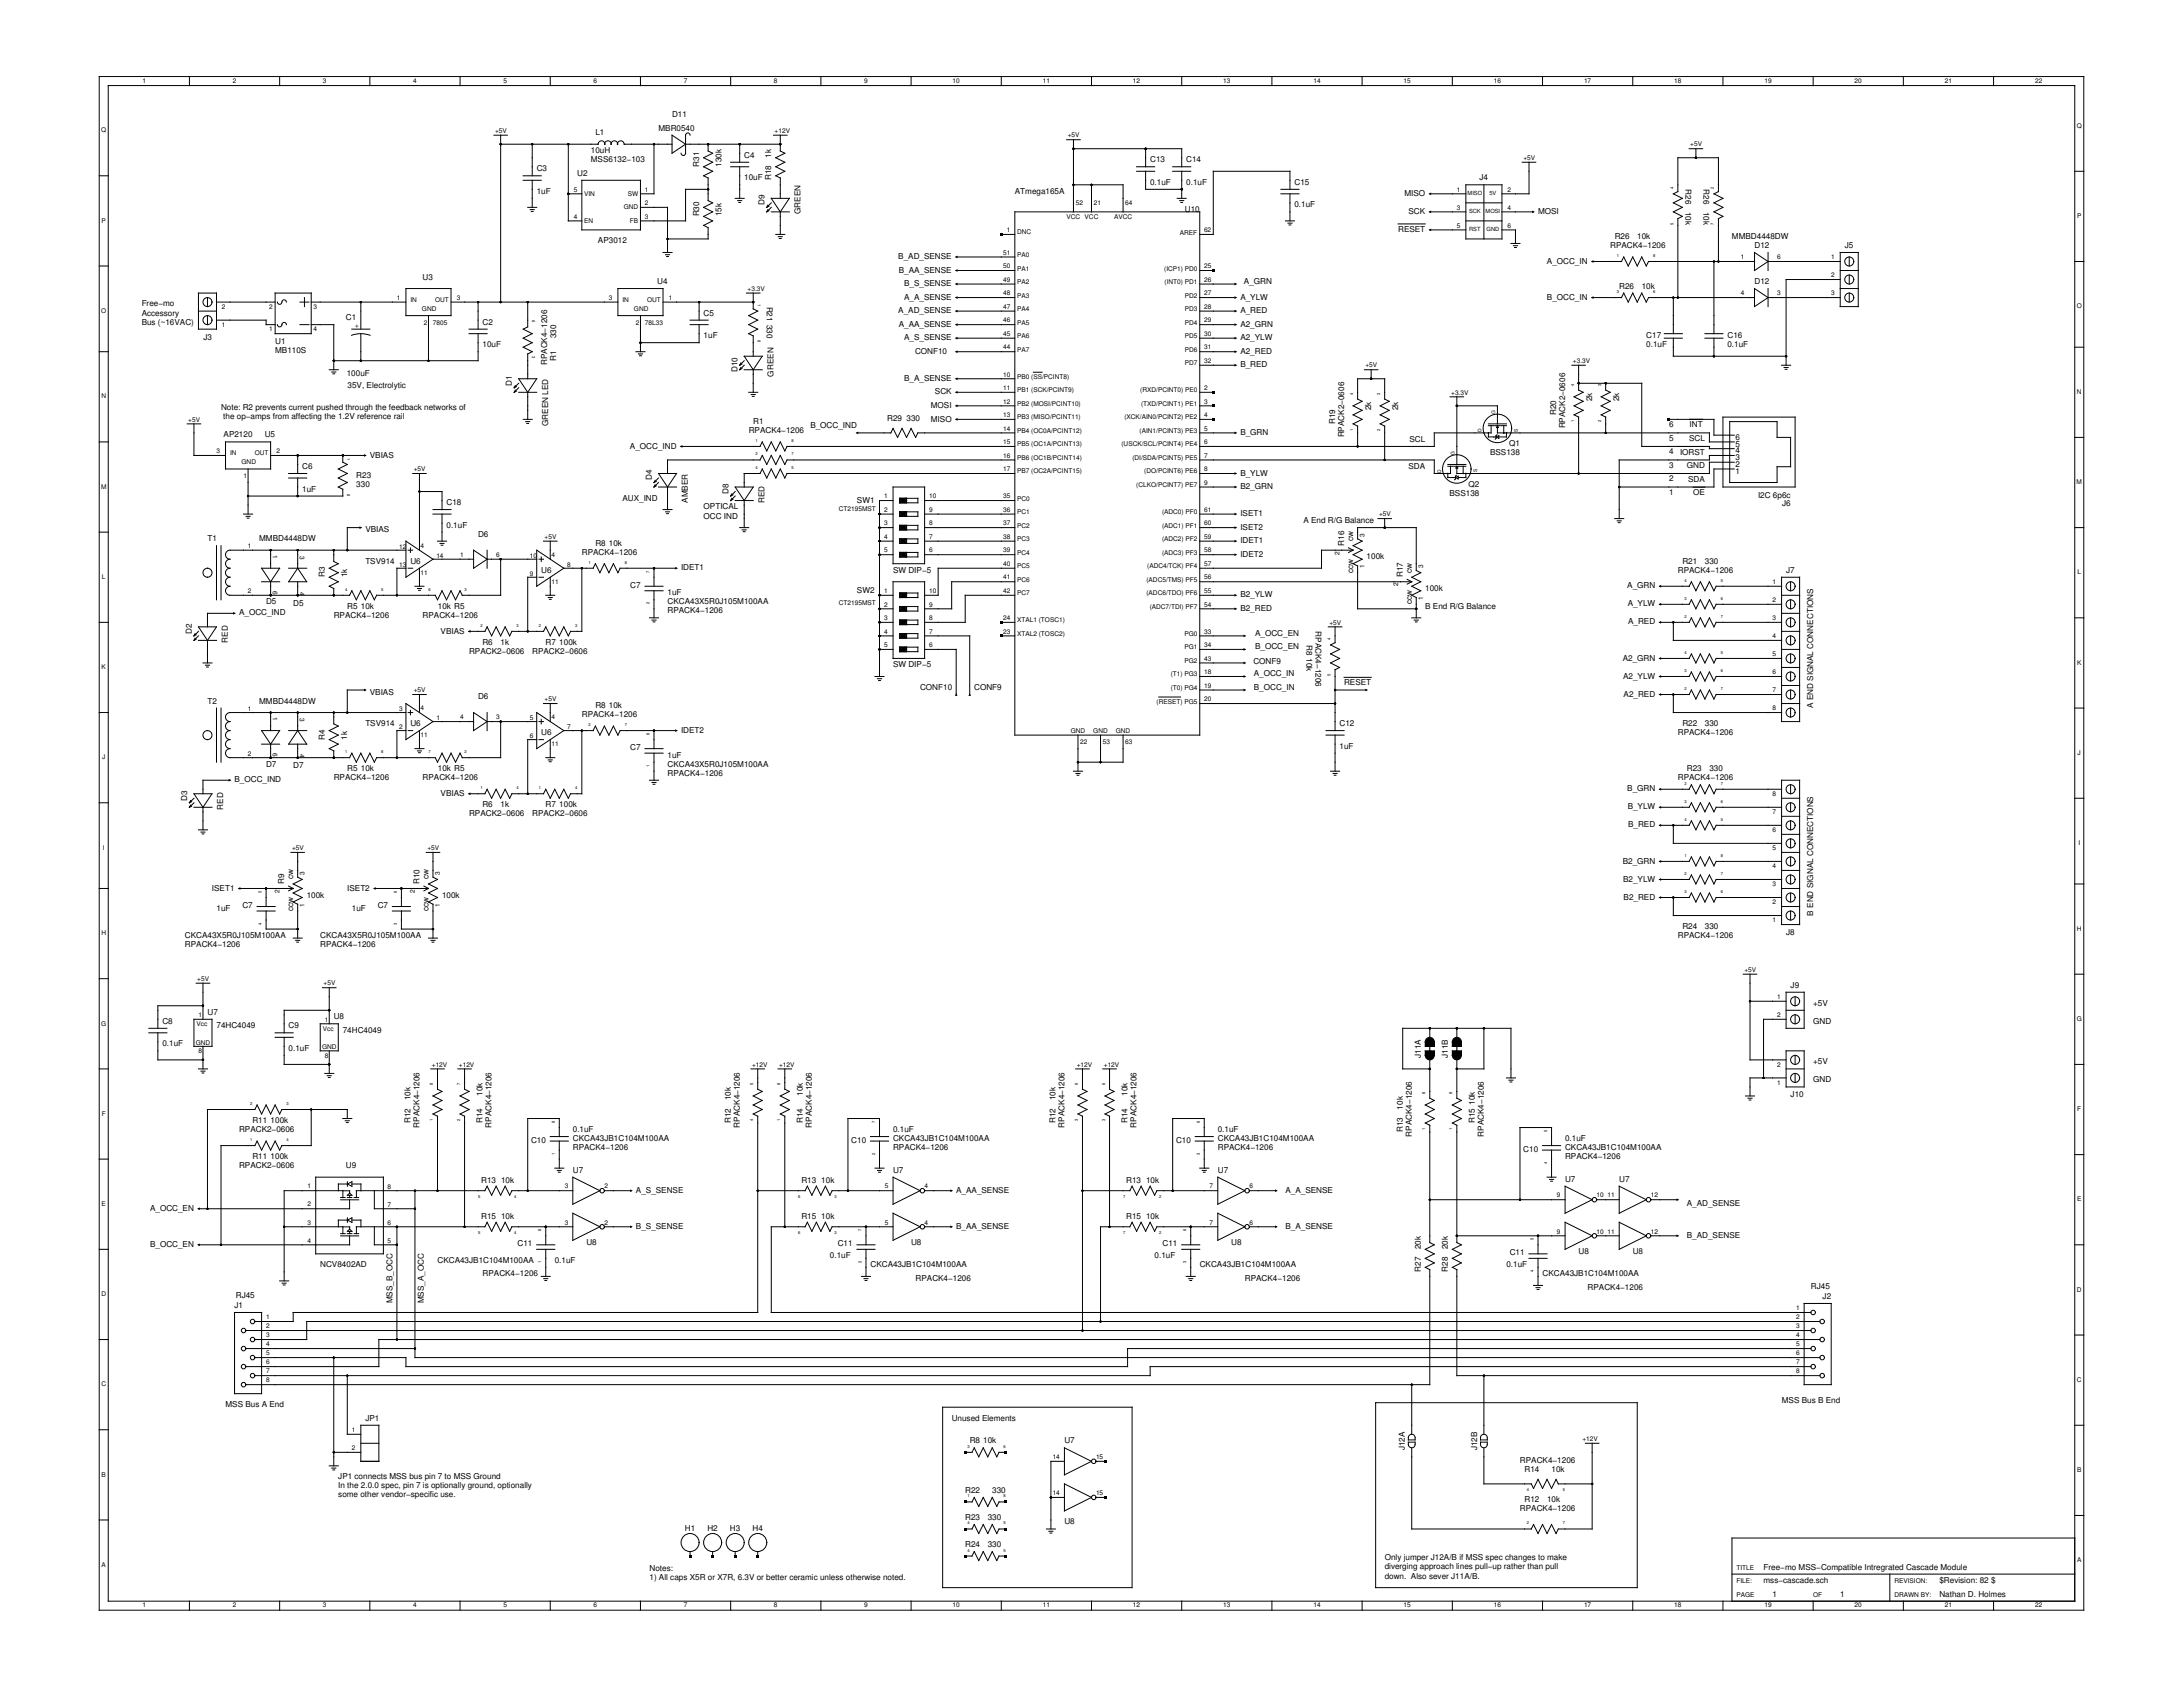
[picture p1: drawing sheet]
<svg xmlns="http://www.w3.org/2000/svg" width="279mm" height="216mm" viewBox="0 0 279 216" stroke-linecap="round" stroke-linejoin="round" font-family="sans-serif">
<defs><g id="words">
<g font-size="1">
<text x="76.2" y="17.3">L1</text>
<text x="84.3" y="16.7">MBR0540</text>
<text x="86" y="15">D11</text>
<text x="68.7" y="21.9">C3</text>
<text x="73.9" y="22.5">U2</text>
<text x="75.6" y="20.8">MSS6132−103</text>
<text x="75.6" y="19.6">10uH</text>
<text x="89.5" y="21.3" transform="rotate(-90 89.5 21.3)">R31</text>
<text x="92.4" y="21.3" transform="rotate(-90 92.4 21.3)">130k</text>
<text x="95.2" y="20.2">C4</text>
<text x="95.2" y="23.1">10uF</text>
<text x="98.7" y="23.1" transform="rotate(-90 98.7 23.1)">R18</text>
<text x="98.7" y="20.2" transform="rotate(-90 98.7 20.2)">1k</text>
<text x="147.2" y="20.8">C13</text>
<text x="147.2" y="23.7">0.1uF</text>
<text x="151.8" y="20.8">C14</text>
<text x="151.8" y="23.7">0.1uF</text>
<text x="165.7" y="23.7">C15</text>
<text x="189.3" y="23.1">J4</text>
<text x="68.7" y="24.8">1uF</text>
<text x="89.5" y="27.7" transform="rotate(-90 89.5 27.7)">R30</text>
<text x="92.4" y="27.7" transform="rotate(-90 92.4 27.7)">15k</text>
<text x="97.8" y="26.2" transform="rotate(-90 97.8 26.2)">D9</text>
<text x="102.5" y="27.4" transform="rotate(-90 102.5 27.4)">GREEN</text>
<text x="129.9" y="24.8">ATmega165A</text>
<text x="151.6" y="27.1">U10</text>
<text x="165.7" y="26.5">0.1uF</text>
<text x="178.9" y="29.7">RESET</text>
<text x="179.8" y="25.1">MISO</text>
<text x="180.3" y="27.4">SCK</text>
<text x="196.9" y="27.4">MOSI</text>
<text x="215.7" y="24.2" transform="rotate(90 215.7 24.2)">R26</text>
<text x="215.7" y="27.1" transform="rotate(90 215.7 27.1)">10k</text>
<text x="218" y="24.2" transform="rotate(90 218 24.2)">R26</text>
<text x="218" y="27.1" transform="rotate(90 218 27.1)">10k</text>
<text x="54.1" y="35.8">U3</text>
<text x="76.5" y="31.2">AP3012</text>
<text x="115" y="33.2">B_AD_SENSE</text>
<text x="115" y="34.9">B_AA_SENSE</text>
<text x="198" y="33.7">A_OCC_IN</text>
<text x="206.1" y="31.7">RPACK4−1206</text>
<text x="206.7" y="30.6">R26</text>
<text x="209.6" y="30.6">10k</text>
<text x="221.7" y="30.6">MMBD4448DW</text>
<text x="224.6" y="31.7">D12</text>
<text x="236.1" y="31.7">J5</text>
<text x="18.1" y="39.2">Free−mo</text>
<text x="18.1" y="40.4">Accessory</text>
<text x="18.1" y="41.5">Bus (~16VAC)</text>
<text x="44.3" y="41">C1</text>
<text x="61.8" y="41.5">C2</text>
<text x="84.1" y="36.4">U4</text>
<text x="90.1" y="40.4">C5</text>
<text x="98.1" y="39.2" transform="rotate(90 98.1 39.2)">R21</text>
<text x="98.1" y="41.5" transform="rotate(90 98.1 41.5)">330</text>
<text x="115" y="40.1">A_AD_SENSE</text>
<text x="115" y="41.8">A_AA_SENSE</text>
<text x="115.7" y="36.6">B_S_SENSE</text>
<text x="115.7" y="38.4">A_A_SENSE</text>
<text x="158.7" y="40.1">A_RED</text>
<text x="158.7" y="38.3">A_YLW</text>
<text x="158.7" y="41.8">A2_GRN</text>
<text x="159.2" y="36.4">A_GRN</text>
<text x="198" y="38.4">B_OCC_IN</text>
<text x="207.2" y="36.9">R26</text>
<text x="210.1" y="36.9">10k</text>
<text x="224.6" y="36.4">D12</text>
<text x="26" y="43.5">J3</text>
<text x="35.2" y="44">U1</text>
<text x="35.2" y="45.2">MB110S</text>
<text x="61.8" y="44.4">10uF</text>
<text x="70" y="46.7" transform="rotate(-90 70 46.7)">RPACK4−1206</text>
<text x="71.2" y="43.3" transform="rotate(-90 71.2 43.3)">330</text>
<text x="71.2" y="46.2" transform="rotate(-90 71.2 46.2)">R1</text>
<text x="90.1" y="43.3">1uF</text>
<text x="94.4" y="47.6" transform="rotate(-90 94.4 47.6)">D10</text>
<text x="115.7" y="43.6">A_S_SENSE</text>
<text x="117.1" y="45.3">CONF10</text>
<text x="158.7" y="43.5">A2_YLW</text>
<text x="158.7" y="45.3">A2_RED</text>
<text x="158.7" y="47">B_RED</text>
<text x="210.7" y="43.3">C17</text>
<text x="210.7" y="44.4">0.1uF</text>
<text x="221.1" y="43.3">C16</text>
<text x="221.1" y="44.4">0.1uF</text>
<text x="28.3" y="52.5">Note: R2 prevents current pushed through the feedback networks of</text>
<text x="28.6" y="53.7">the op−amps from affecting the 1.2V reference rail</text>
<text x="44.4" y="48.1">100uF</text>
<text x="44.5" y="49.6">35V, Electrolytic</text>
<text x="65.5" y="49.3" transform="rotate(-90 65.5 49.3)">D1</text>
<text x="99" y="48.2" transform="rotate(-90 99 48.2)">GREEN</text>
<text x="113.5" y="53.9">R29</text>
<text x="115.7" y="48.8">B_A_SENSE</text>
<text x="116" y="53.8">330</text>
<text x="119.1" y="52.2">MOSI</text>
<text x="119.1" y="54">MISO</text>
<text x="119.7" y="50.5">SCK</text>
<text x="175.5" y="52.5" transform="rotate(-90 175.5 52.5)">2k</text>
<text x="179" y="52.5" transform="rotate(-90 179 52.5)">2k</text>
<text x="199.2" y="53.1" transform="rotate(-90 199.2 53.1)">R20</text>
<text x="203.8" y="51.4" transform="rotate(-90 203.8 51.4)">2k</text>
<text x="207.2" y="51.4" transform="rotate(-90 207.2 51.4)">2k</text>
<text x="28.6" y="56">AP2120</text>
<text x="33.9" y="56">U5</text>
<text x="47.3" y="58.6">VBIAS</text>
<text x="70.1" y="54.5" transform="rotate(-90 70.1 54.5)">GREEN LED</text>
<text x="80.6" y="57.4">A_OCC_IND</text>
<text x="95.8" y="55.4">RPACK4−1206</text>
<text x="96.4" y="54.2">R1</text>
<text x="103.7" y="54.8">B_OCC_IND</text>
<text x="158.7" y="55.7">B_GRN</text>
<text x="170.9" y="54.3" transform="rotate(-90 170.9 54.3)">R19</text>
<text x="172" y="56" transform="rotate(-90 172 56)">RPACK2−0606</text>
<text x="180.4" y="56.6">SCL</text>
<text x="190.7" y="58.3">BSS138</text>
<text x="193.2" y="57.1">Q1</text>
<text x="200.3" y="54.8" transform="rotate(-90 200.3 54.8)">RPACK2−0606</text>
<text x="213.6" y="59.9">3</text>
<text x="213.6" y="58.1">4</text>
<text x="213.6" y="56.4">5</text>
<text x="213.6" y="54.7">6</text>
<text x="215" y="58.2">IORST</text>
<text x="215.9" y="59.9">GND</text>
<text x="216.2" y="56.4">SCL</text>
<text x="216.2" y="54.7">INT</text>
<text x="222.1" y="59.7">2</text>
<text x="222.1" y="58.9">3</text>
<text x="222.1" y="58">4</text>
<text x="222.1" y="57.2">5</text>
<text x="222.1" y="56.3">6</text>
<text x="38.7" y="60">C6</text>
<text x="38.7" y="62.9">1uF</text>
<text x="45.6" y="62.3">330</text>
<text x="45.6" y="61.2">R23</text>
<text x="57.1" y="64.6">C18</text>
<text x="79.7" y="64.1">AUX_IND</text>
<text x="83.4" y="61.5" transform="rotate(-90 83.4 61.5)">D4</text>
<text x="88" y="64.3" transform="rotate(-90 88 64.3)">AMBER</text>
<text x="90.1" y="65.2">OPTICAL</text>
<text x="93.2" y="63.2" transform="rotate(-90 93.2 63.2)">D8</text>
<text x="97.8" y="64.3" transform="rotate(-90 97.8 64.3)">RED</text>
<text x="109.7" y="64.3">SW1</text>
<text x="158.7" y="62.6">B2_GRN</text>
<text x="158.7" y="60.9">B_YLW</text>
<text x="180.3" y="60">SDA</text>
<text x="185.5" y="63.5">BSS138</text>
<text x="188" y="62.3">Q2</text>
<text x="213.6" y="63.3">1</text>
<text x="213.6" y="61.6">2</text>
<text x="216.1" y="61.7">SDA</text>
<text x="216.7" y="63.4">OE</text>
<text x="222.1" y="60.6">1</text>
<text x="225" y="63.7">I2C 6p6c</text>
<text x="228.1" y="64.8">J6</text>
<text x="26.6" y="69.3">T1</text>
<text x="33.2" y="69.3">MMBD4448DW</text>
<text x="46.8" y="68.1">VBIAS</text>
<text x="57.1" y="67.5">0.1uF</text>
<text x="61.2" y="68.7">D6</text>
<text x="74.5" y="71">RPACK4−1206</text>
<text x="76.2" y="69.8">R8</text>
<text x="77.9" y="69.8">10k</text>
<text x="90.1" y="66.4">OCC IND</text>
<text x="158.7" y="69.5">IDET1</text>
<text x="158.7" y="71.3">IDET2</text>
<text x="158.7" y="66.1">ISET1</text>
<text x="158.7" y="67.8">ISET2</text>
<text x="166.8" y="66.9">A End R/G Balance</text>
<text x="172" y="69.8" transform="rotate(-90 172 69.8)">R16</text>
<text x="173.2" y="69.3" transform="rotate(-90 173.2 69.3)">cw</text>
<text x="174.9" y="71.6">100k</text>
<text x="34.1" y="77.3">D5</text>
<text x="37.5" y="77.5">D5</text>
<text x="41.6" y="73.9" transform="rotate(-90 41.6 73.9)">R3</text>
<text x="44.4" y="77.9">R5</text>
<text x="44.4" y="73.9" transform="rotate(-90 44.4 73.9)">1k</text>
<text x="46.2" y="77.9">10k</text>
<text x="46.8" y="72.1">TSV914</text>
<text x="52.5" y="72.1">U6</text>
<text x="56" y="77.9">10k R5</text>
<text x="69.3" y="73.3">U6</text>
<text x="80.7" y="75.2">C7</text>
<text x="85.4" y="76.2">1uF</text>
<text x="85.4" y="77.3">CKCA43X5R0J105M100AA</text>
<text x="87.2" y="73">IDET1</text>
<text x="109.7" y="75.9">SW2</text>
<text x="114.3" y="73.3">SW DIP−5</text>
<text x="158.7" y="76.4">B2_YLW</text>
<text x="173.2" y="73.3" transform="rotate(-90 173.2 73.3)">ccw</text>
<text x="179.5" y="73.9" transform="rotate(-90 179.5 73.9)">R17</text>
<text x="180.7" y="77.3" transform="rotate(-90 180.7 77.3)">ccw</text>
<text x="180.7" y="73.3" transform="rotate(-90 180.7 73.3)">cw</text>
<text x="182.4" y="75.6">100k</text>
<text x="182.4" y="77.9">B End R/G Balance</text>
<text x="208.3" y="75.3">A_GRN</text>
<text x="208.3" y="77.6">A_YLW</text>
<text x="214.7" y="73.3">RPACK4−1206</text>
<text x="215.3" y="72.1">R21</text>
<text x="218.2" y="72.1">330</text>
<text x="228.6" y="73.3">J7</text>
<text x="24.5" y="81.1" transform="rotate(-90 24.5 81.1)">D2</text>
<text x="29.2" y="82.2" transform="rotate(-90 29.2 82.2)">RED</text>
<text x="30.6" y="78.8">A_OCC_IND</text>
<text x="42.7" y="79.1">RPACK4−1206</text>
<text x="54.1" y="79.1">RPACK4−1206</text>
<text x="56.4" y="81.1">VBIAS</text>
<text x="60" y="83.7">RPACK2−0606</text>
<text x="61.7" y="82.5">R6</text>
<text x="64.1" y="82.5">1k</text>
<text x="68.1" y="83.7">RPACK2−0606</text>
<text x="69.8" y="82.5">R7 100k</text>
<text x="85.4" y="78.5">RPACK4−1206</text>
<text x="158.7" y="78.2">B2_RED</text>
<text x="160.6" y="81.4">A_OCC_EN</text>
<text x="160.6" y="83.1">B_OCC_EN</text>
<text x="167.2" y="82.5" transform="rotate(90 167.2 82.5)">R8</text>
<text x="168.4" y="80.8" transform="rotate(90 168.4 80.8)">RPACK4−1206</text>
<text x="208.4" y="79.9">A_RED</text>
<text x="47.3" y="88.9">VBIAS</text>
<text x="61.2" y="89.5">D6</text>
<text x="114.3" y="85.4">SW DIP−5</text>
<text x="117.8" y="88.3">CONF10</text>
<text x="124.7" y="88.3">CONF9</text>
<text x="160.4" y="85">CONF9</text>
<text x="160.5" y="86.6">A_OCC_IN</text>
<text x="160.5" y="88.3">B_OCC_IN</text>
<text x="167.2" y="84.3" transform="rotate(90 167.2 84.3)">10k</text>
<text x="172" y="87.7">RESET</text>
<text x="207.7" y="84.5">A2_GRN</text>
<text x="207.7" y="86.8">A2_YLW</text>
<text x="207.8" y="89.1">A2_RED</text>
<text x="26.6" y="90">T2</text>
<text x="33.2" y="90">MMBD4448DW</text>
<text x="41.6" y="94.7" transform="rotate(-90 41.6 94.7)">R4</text>
<text x="44.4" y="94.7" transform="rotate(-90 44.4 94.7)">1k</text>
<text x="46.8" y="92.9">TSV914</text>
<text x="52.5" y="92.9">U6</text>
<text x="69.3" y="94.1">U6</text>
<text x="74.5" y="91.8">RPACK4−1206</text>
<text x="76.2" y="90.6">R8</text>
<text x="77.9" y="90.6">10k</text>
<text x="80.7" y="96">C7</text>
<text x="87.2" y="93.8">IDET2</text>
<text x="171.4" y="92.9">C12</text>
<text x="171.4" y="95.8">1uF</text>
<text x="214.7" y="94.1">RPACK4−1206</text>
<text x="215.3" y="92.9">R22</text>
<text x="218.2" y="92.9">330</text>
<text x="232.1" y="90.6" transform="rotate(-90 232.1 90.6)">A END SIGNAL CONNECTIONS</text>
<text x="30" y="100.1">B_OCC_IND</text>
<text x="34.1" y="98.1">D7</text>
<text x="37.5" y="98.3">D7</text>
<text x="42.7" y="99.9">RPACK4−1206</text>
<text x="44.4" y="98.7">R5</text>
<text x="46.2" y="98.7">10k</text>
<text x="54.1" y="99.9">RPACK4−1206</text>
<text x="56" y="98.7">10k R5</text>
<text x="56.4" y="101.9">VBIAS</text>
<text x="85.4" y="97">1uF</text>
<text x="85.4" y="98.1">CKCA43X5R0J105M100AA</text>
<text x="85.4" y="99.3">RPACK4−1206</text>
<text x="208.3" y="101.3">B_GRN</text>
<text x="214.7" y="99.9">RPACK4−1206</text>
<text x="215.9" y="98.7">R23</text>
<text x="218.8" y="98.7">330</text>
<text x="24" y="102.4" transform="rotate(-90 24 102.4)">D3</text>
<text x="28.6" y="103.6" transform="rotate(-90 28.6 103.6)">RED</text>
<text x="60" y="104.5">RPACK2−0606</text>
<text x="61.7" y="103.3">R6</text>
<text x="64.1" y="103.3">1k</text>
<text x="68.1" y="104.5">RPACK2−0606</text>
<text x="69.8" y="103.3">R7 100k</text>
<text x="208.3" y="103.6">B_YLW</text>
<text x="208.4" y="105.9">B_RED</text>
<text x="27.1" y="114">ISET1</text>
<text x="36.4" y="113.1" transform="rotate(-90 36.4 113.1)">R9</text>
<text x="37.5" y="112.6" transform="rotate(-90 37.5 112.6)">cw</text>
<text x="44.4" y="114">ISET2</text>
<text x="53.7" y="113.1" transform="rotate(-90 53.7 113.1)">R10</text>
<text x="54.8" y="112.6" transform="rotate(-90 54.8 112.6)">cw</text>
<text x="207.7" y="110.5">B2_GRN</text>
<text x="207.7" y="112.8">B2_YLW</text>
<text x="27.7" y="116.6">1uF</text>
<text x="31" y="116.2">C7</text>
<text x="37.5" y="116.6" transform="rotate(-90 37.5 116.6)">ccw</text>
<text x="39.3" y="114.9">100k</text>
<text x="45" y="116.6">1uF</text>
<text x="48.3" y="116.2">C7</text>
<text x="54.8" y="116.6" transform="rotate(-90 54.8 116.6)">ccw</text>
<text x="56.6" y="114.9">100k</text>
<text x="207.8" y="115.1">B2_RED</text>
<text x="215.3" y="118.9">R24</text>
<text x="218.2" y="118.9">330</text>
<text x="228.6" y="119.7">J8</text>
<text x="232.1" y="117.2" transform="rotate(-90 232.1 117.2)">B END SIGNAL CONNECTIONS</text>
<text x="23.7" y="120.1">CKCA43X5R0J105M100AA</text>
<text x="23.7" y="121.2">RPACK4−1206</text>
<text x="41" y="120.1">CKCA43X5R0J105M100AA</text>
<text x="41" y="121.2">RPACK4−1206</text>
<text x="214.7" y="120.1">RPACK4−1206</text>
<text x="20.8" y="131">C8</text>
<text x="26.6" y="129.9">U7</text>
<text x="27.7" y="131.6">74HC4049</text>
<text x="36.9" y="131.6">C9</text>
<text x="42.7" y="130.4">U8</text>
<text x="229.2" y="126.4">J9</text>
<text x="232.1" y="128.7">+5V</text>
<text x="232.1" y="131">GND</text>
<text x="20.8" y="133.9">0.1uF</text>
<text x="36.9" y="134.5">0.1uF</text>
<text x="43.9" y="132.2">74HC4049</text>
<text x="181.8" y="135.4" transform="rotate(-90 181.8 135.4)">J11A</text>
<text x="185.3" y="135.4" transform="rotate(-90 185.3 135.4)">J11B</text>
<text x="232.1" y="136.2">+5V</text>
<text x="32.3" y="143.7">R11</text>
<text x="34.6" y="143.7">100k</text>
<text x="52.5" y="143.7" transform="rotate(-90 52.5 143.7)">R12</text>
<text x="52.5" y="140.8" transform="rotate(-90 52.5 140.8)">10k</text>
<text x="61.8" y="143.7" transform="rotate(-90 61.8 143.7)">R14</text>
<text x="61.8" y="140.3" transform="rotate(-90 61.8 140.3)">10k</text>
<text x="93.5" y="143.7" transform="rotate(-90 93.5 143.7)">R12</text>
<text x="93.5" y="140.8" transform="rotate(-90 93.5 140.8)">10k</text>
<text x="102.8" y="143.7" transform="rotate(-90 102.8 143.7)">R14</text>
<text x="102.8" y="140.3" transform="rotate(-90 102.8 140.3)">10k</text>
<text x="135.1" y="143.7" transform="rotate(-90 135.1 143.7)">R12</text>
<text x="135.1" y="140.8" transform="rotate(-90 135.1 140.8)">10k</text>
<text x="144.3" y="143.7" transform="rotate(-90 144.3 143.7)">R14</text>
<text x="144.3" y="140.3" transform="rotate(-90 144.3 140.3)">10k</text>
<text x="179.5" y="142" transform="rotate(-90 179.5 142)">10k</text>
<text x="188.8" y="143.7" transform="rotate(-90 188.8 143.7)">R15</text>
<text x="188.8" y="141.4" transform="rotate(-90 188.8 141.4)">10k</text>
<text x="229.2" y="140.4">J10</text>
<text x="232.1" y="138.5">GND</text>
<text x="30.6" y="144.9">RPACK2−0606</text>
<text x="30.6" y="149.5">RPACK2−0606</text>
<text x="32.3" y="148.3">R11</text>
<text x="34.6" y="148.3">100k</text>
<text x="44.3" y="149.5">U9</text>
<text x="53.7" y="144.3" transform="rotate(-90 53.7 144.3)">RPACK4−1206</text>
<text x="62.9" y="144.3" transform="rotate(-90 62.9 144.3)">RPACK4−1206</text>
<text x="68" y="146.2">C10</text>
<text x="73.3" y="144.9">0.1uF</text>
<text x="73.3" y="146">CKCA43JB1C104M100AA</text>
<text x="73.3" y="147.2">RPACK4−1206</text>
<text x="94.7" y="144.3" transform="rotate(-90 94.7 144.3)">RPACK4−1206</text>
<text x="103.9" y="144.3" transform="rotate(-90 103.9 144.3)">RPACK4−1206</text>
<text x="109" y="146.2">C10</text>
<text x="114.3" y="144.9">0.1uF</text>
<text x="114.3" y="146">CKCA43JB1C104M100AA</text>
<text x="114.3" y="147.2">RPACK4−1206</text>
<text x="136.2" y="144.3" transform="rotate(-90 136.2 144.3)">RPACK4−1206</text>
<text x="145.5" y="144.3" transform="rotate(-90 145.5 144.3)">RPACK4−1206</text>
<text x="150.5" y="146.2">C10</text>
<text x="155.9" y="144.9">0.1uF</text>
<text x="155.9" y="146">CKCA43JB1C104M100AA</text>
<text x="155.9" y="147.2">RPACK4−1206</text>
<text x="179.5" y="144.9" transform="rotate(-90 179.5 144.9)">R13</text>
<text x="180.7" y="145.5" transform="rotate(-90 180.7 145.5)">RPACK4−1206</text>
<text x="189.9" y="145.5" transform="rotate(-90 189.9 145.5)">RPACK4−1206</text>
<text x="195" y="147.4">C10</text>
<text x="200.3" y="146">0.1uF</text>
<text x="200.3" y="147.2">CKCA43JB1C104M100AA</text>
<text x="200.3" y="148.3">RPACK4−1206</text>
<text x="19.2" y="155">A_OCC_EN</text>
<text x="61.6" y="151.4">R13</text>
<text x="64.1" y="151.4">10k</text>
<text x="73.3" y="150.1">U7</text>
<text x="81.4" y="152.7">A_S_SENSE</text>
<text x="102.6" y="151.4">R13</text>
<text x="105.1" y="151.4">10k</text>
<text x="114.3" y="150.1">U7</text>
<text x="122.4" y="152.7">A_AA_SENSE</text>
<text x="144.1" y="151.4">R13</text>
<text x="146.7" y="151.4">10k</text>
<text x="155.9" y="150.1">U7</text>
<text x="164.5" y="152.7">A_A_SENSE</text>
<text x="200.3" y="151.2">U7</text>
<text x="207.2" y="151.2">U7</text>
<text x="215.9" y="154.4">A_AD_SENSE</text>
<text x="19.2" y="159.6">B_OCC_EN</text>
<text x="56" y="161.6">CKCA43JB1C104M100AA</text>
<text x="61.6" y="156">R15</text>
<text x="64.1" y="156">10k</text>
<text x="66.2" y="159.5">C11</text>
<text x="71" y="161.6">0.1uF</text>
<text x="75" y="159.3">U8</text>
<text x="81.4" y="157.3">B_S_SENSE</text>
<text x="102.6" y="156">R15</text>
<text x="105.1" y="156">10k</text>
<text x="106.2" y="161">0.1uF</text>
<text x="107.2" y="159.5">C11</text>
<text x="116.6" y="159.3">U8</text>
<text x="122.4" y="157.3">B_AA_SENSE</text>
<text x="144.1" y="156">R15</text>
<text x="146.7" y="156">10k</text>
<text x="147.8" y="161">0.1uF</text>
<text x="148.8" y="159.5">C11</text>
<text x="157.6" y="159.3">U8</text>
<text x="164.5" y="157.3">B_A_SENSE</text>
<text x="181.8" y="159.9" transform="rotate(-90 181.8 159.9)">20k</text>
<text x="185.3" y="159.9" transform="rotate(-90 185.3 159.9)">20k</text>
<text x="193.2" y="160.7">C11</text>
<text x="202" y="160.5">U8</text>
<text x="209" y="160.5">U8</text>
<text x="215.9" y="158.4">B_AD_SENSE</text>
<text x="30" y="167.4">J1</text>
<text x="30.2" y="166.1">RJ45</text>
<text x="41" y="162.2">NCV8402AD</text>
<text x="50.2" y="166.8" transform="rotate(-90 50.2 166.8)">MSS_B_OCC</text>
<text x="54.3" y="166.8" transform="rotate(-90 54.3 166.8)">MSS_A_OCC</text>
<text x="61.8" y="163.4">RPACK4−1206</text>
<text x="111.4" y="162.2">CKCA43JB1C104M100AA</text>
<text x="117.2" y="163.9">RPACK4−1206</text>
<text x="153.6" y="162.2">CKCA43JB1C104M100AA</text>
<text x="159.3" y="163.9">RPACK4−1206</text>
<text x="181.8" y="162.8" transform="rotate(-90 181.8 162.8)">R27</text>
<text x="185.3" y="162.8" transform="rotate(-90 185.3 162.8)">R28</text>
<text x="192.8" y="162.2">0.1uF</text>
<text x="197.4" y="163.4">CKCA43JB1C104M100AA</text>
<text x="203.2" y="165.1">RPACK4−1206</text>
<text x="231.8" y="165">RJ45</text>
<text x="233.3" y="166.2">J2</text>
<text x="228.1" y="179.5">MSS Bus B End</text>
<text x="28.9" y="180.1">MSS Bus A End</text>
<text x="46.8" y="181.8">JP1</text>
<text x="121.8" y="181.8">Unused Elements</text>
<text x="124.1" y="184.7">R8</text>
<text x="125.8" y="184.7">10k</text>
<text x="136.2" y="184.7">U7</text>
<text x="179.8" y="185.6" transform="rotate(-90 179.8 185.6)">J12A</text>
<text x="189.1" y="185.6" transform="rotate(-90 189.1 185.6)">J12B</text>
<text x="43.3" y="189.3">JP1 connects MSS bus pin 7 to MSS Ground</text>
<text x="43.3" y="190.5">In the 2.0.0 spec, pin 7 is optionally ground, optionally</text>
<text x="43.3" y="191.6">some other vendor−specific use.</text>
<text x="123.5" y="191.1">R22</text>
<text x="127" y="191.1">330</text>
<text x="194.5" y="187.2">RPACK4−1206</text>
<text x="195.1" y="188.3">R14</text>
<text x="198.6" y="188.3">10k</text>
<text x="87.7" y="195.9">H1</text>
<text x="90.5" y="195.9">H2</text>
<text x="93.4" y="195.9">H3</text>
<text x="96.3" y="195.9">H4</text>
<text x="123.5" y="194.5">R23</text>
<text x="123.5" y="198">R24</text>
<text x="126.4" y="194.5">330</text>
<text x="126.4" y="198">330</text>
<text x="136.2" y="195.1">U8</text>
<text x="194.5" y="193.4">RPACK4−1206</text>
<text x="195.1" y="192.2">R12</text>
<text x="198" y="192.2">10k</text>
<text x="83.1" y="201">Notes:</text>
<text x="83.1" y="202.2">1) All caps X5R or X7R, 6.3V or better ceramic unless otherwise noted.</text>
<text x="177.2" y="199.7">Only jumper J12A/B if MSS spec changes to make</text>
<text x="177.2" y="200.9">diverging approach lines pull−up rather than pull</text>
<text x="177.2" y="202">down. Also sever J11A/B.</text>
<text x="225.7" y="200.9">Free−mo MSS−Compatible Intregrated Cascade Module</text>
<text x="225.7" y="202.6">mss−cascade.sch</text>
<text x="248.2" y="202.6">$Revision: 82 $</text>
<text x="226.9" y="204.3">1</text>
<text x="235.5" y="204.3">1</text>
<text x="248.2" y="204.3">Nathan D. Holmes</text>
</g>
<g font-size=".8">
<text x="18.2" y="10.6">1</text>
<text x="29.8" y="10.6">2</text>
<text x="41.3" y="10.6">3</text>
<text x="52.9" y="10.6">4</text>
<text x="64.4" y="10.6">5</text>
<text x="76" y="10.6">6</text>
<text x="87.5" y="10.6">7</text>
<text x="99.1" y="10.6">8</text>
<text x="110.6" y="10.6">9</text>
<text x="121.9" y="10.6">10</text>
<text x="133.5" y="10.6">11</text>
<text x="145" y="10.6">12</text>
<text x="156.6" y="10.6">13</text>
<text x="168.1" y="10.6">14</text>
<text x="179.6" y="10.6">15</text>
<text x="191.2" y="10.6">16</text>
<text x="202.7" y="10.6">17</text>
<text x="214.3" y="10.6">18</text>
<text x="225.8" y="10.6">19</text>
<text x="237.4" y="10.6">20</text>
<text x="248.9" y="10.6">21</text>
<text x="260.5" y="10.6">22</text>
<text x="13" y="16.9">Q</text>
<text x="63.4" y="17">+5V</text>
<text x="99.1" y="17">+12V</text>
<text x="136.7" y="17.6">+5V</text>
<text x="265.8" y="16.4">Q</text>
<text x="195" y="20.5">+5V</text>
<text x="216.3" y="18.7">+5V</text>
<text x="13" y="28.5">P</text>
<text x="73.4" y="28">4</text>
<text x="73.4" y="24.5">5</text>
<text x="74.8" y="28.5">EN</text>
<text x="74.8" y="25">VIN</text>
<text x="79.8" y="26.8">GND</text>
<text x="80.3" y="25">SW</text>
<text x="80.6" y="28.5">FB</text>
<text x="82.5" y="26.2">2</text>
<text x="82.5" y="28">3</text>
<text x="82.5" y="24.5">1</text>
<text x="128.8" y="29.7">1</text>
<text x="136.5" y="28">VCC VCC</text>
<text x="137.7" y="26.2">52</text>
<text x="140" y="26.2">21</text>
<text x="142.6" y="28">AVCC</text>
<text x="144" y="26.2">64</text>
<text x="154.1" y="29.7">62</text>
<text x="186.5" y="24.5">1</text>
<text x="186.5" y="26.8">3</text>
<text x="186.5" y="29.1">5</text>
<text x="192.9" y="24.5">2</text>
<text x="192.9" y="26.8">4</text>
<text x="192.9" y="29.1">6</text>
<text x="265.8" y="27.9">P</text>
<text x="128.4" y="32.6">51</text>
<text x="128.4" y="34.3">50</text>
<text x="130.2" y="30">DNC</text>
<text x="130.2" y="32.9">PA0</text>
<text x="130.2" y="34.6">PA1</text>
<text x="149" y="34.6">(ICP1) PD0</text>
<text x="151" y="30">AREF</text>
<text x="154.1" y="34.3">25</text>
<text x="222.8" y="33.2">1</text>
<text x="227.4" y="33.2">6</text>
<text x="234.4" y="33.2">1</text>
<text x="234.4" y="35.5">2</text>
<text x="13" y="40">O</text>
<text x="28.4" y="41.8">1</text>
<text x="28.4" y="39.5">2</text>
<text x="34.5" y="39.5">2</text>
<text x="40.1" y="39.5">3</text>
<text x="50.8" y="38.4">1</text>
<text x="52.5" y="38.7">IN</text>
<text x="54" y="39.8">GND</text>
<text x="54.3" y="41.5">2</text>
<text x="55.4" y="41.5">7805</text>
<text x="55.7" y="38.7">OUT</text>
<text x="58.5" y="38.4">3</text>
<text x="77.9" y="38.4">3</text>
<text x="79.7" y="38.7">IN</text>
<text x="81.1" y="39.8">GND</text>
<text x="81.4" y="41.5">2</text>
<text x="82.6" y="41.5">78L33</text>
<text x="82.8" y="38.7">OUT</text>
<text x="85.6" y="38.4">1</text>
<text x="95.7" y="37.2">+3.3V</text>
<text x="128.4" y="36.1">49</text>
<text x="128.4" y="37.8">48</text>
<text x="128.4" y="39.5">47</text>
<text x="128.4" y="41.3">46</text>
<text x="130.2" y="36.4">PA2</text>
<text x="130.2" y="38.1">PA3</text>
<text x="130.2" y="39.8">PA4</text>
<text x="130.2" y="41.5">PA5</text>
<text x="149.1" y="36.4">(INT0) PD1</text>
<text x="151.6" y="38.1">PD2</text>
<text x="151.6" y="39.8">PD3</text>
<text x="151.6" y="41.5">PD4</text>
<text x="154.1" y="36.1">26</text>
<text x="154.1" y="37.8">27</text>
<text x="154.1" y="39.5">28</text>
<text x="154.1" y="41.3">29</text>
<text x="222.8" y="37.8">4</text>
<text x="227.4" y="37.8">3</text>
<text x="234.4" y="37.8">3</text>
<text x="265.8" y="39.5">O</text>
<text x="34.5" y="42.4">1</text>
<text x="40.1" y="42.4">4</text>
<text x="45.9" y="42" transform="rotate(-90 45.9 42)">+</text>
<text x="128.4" y="43">45</text>
<text x="128.4" y="44.7">44</text>
<text x="130.2" y="43.3">PA6</text>
<text x="130.2" y="45">PA7</text>
<text x="151.6" y="43.3">PD5</text>
<text x="151.6" y="45">PD6</text>
<text x="151.6" y="46.7">PD7</text>
<text x="154.1" y="43">30</text>
<text x="154.1" y="44.7">31</text>
<text x="154.1" y="46.5">32</text>
<text x="174.8" y="47">+5V</text>
<text x="201.3" y="46.5">+3.3V</text>
<text x="13" y="51">N</text>
<text x="24.1" y="54">+5V</text>
<text x="128.4" y="48.2">10</text>
<text x="128.4" y="49.9">11</text>
<text x="128.4" y="51.6">12</text>
<text x="128.4" y="53.4">13</text>
<text x="130.2" y="48.5">PB0 (SS/PCINT8)</text>
<text x="130.2" y="50.2">PB1 (SCK/PCINT9)</text>
<text x="130.2" y="51.9">PB2 (MOSI/PCINT10)</text>
<text x="130.2" y="53.7">PB3 (MISO/PCINT11)</text>
<text x="143.9" y="53.7">(XCK/AIN0/PCINT2) PE2</text>
<text x="145.9" y="50.2">(RXD/PCINT0) PE0</text>
<text x="146" y="51.9">(TXD/PCINT1) PE1</text>
<text x="154.1" y="49.9">2</text>
<text x="154.1" y="51.6">3</text>
<text x="154.1" y="53.4">4</text>
<text x="185.7" y="50.5">+3.3V</text>
<text x="265.8" y="50.4">N</text>
<text x="27.7" y="58">3</text>
<text x="29.4" y="58.3">IN</text>
<text x="30.9" y="59.4">GND</text>
<text x="32.6" y="58.3">OUT</text>
<text x="35.4" y="58">2</text>
<text x="128.4" y="55.1">14</text>
<text x="128.4" y="56.8">15</text>
<text x="128.4" y="58.6">16</text>
<text x="130.2" y="55.4">PB4 (OC0A/PCINT12)</text>
<text x="130.2" y="57.1">PB5 (OC1A/PCINT13)</text>
<text x="130.2" y="58.9">PB6 (OC1B/PCINT14)</text>
<text x="143.5" y="57.1">(USCK/SCL/PCINT4) PE4</text>
<text x="144.9" y="58.9">(DI/SDA/PCINT5) PE5</text>
<text x="145.9" y="55.4">(AIN1/PCINT3) PE3</text>
<text x="154.1" y="55.1">5</text>
<text x="154.1" y="56.8">6</text>
<text x="154.1" y="58.6">7</text>
<text x="12.9" y="62.5">M</text>
<text x="31.2" y="61.2">1</text>
<text x="53" y="60.3">+5V</text>
<text x="107.4" y="65.4">CT2195MST</text>
<text x="113.1" y="63.8">1</text>
<text x="113.1" y="65.5">2</text>
<text x="118.9" y="65.5">9</text>
<text x="118.9" y="63.8">10</text>
<text x="128.4" y="60.3">17</text>
<text x="128.4" y="63.8">35</text>
<text x="128.4" y="65.5">36</text>
<text x="130.2" y="60.6">PB7 (OC2A/PCINT15)</text>
<text x="130.2" y="64.1">PC0</text>
<text x="130.2" y="65.8">PC1</text>
<text x="145.4" y="62.3">(CLKO/PCINT7) PE7</text>
<text x="146.5" y="60.6">(DO/PCINT6) PE6</text>
<text x="148.7" y="65.8">(ADC0) PF0</text>
<text x="154.1" y="60.3">8</text>
<text x="154.1" y="62">9</text>
<text x="154.1" y="65.5">61</text>
<text x="265.8" y="62">M</text>
<text x="31.7" y="70.2">1</text>
<text x="34.9" y="71" transform="rotate(90 34.9 71)">1</text>
<text x="38.4" y="71.1" transform="rotate(90 38.4 71.1)">3</text>
<text x="51.1" y="70.3">12</text>
<text x="53.8" y="70.1">4</text>
<text x="55.9" y="71.4">14</text>
<text x="58.9" y="71.3">1</text>
<text x="63.5" y="71.3">6</text>
<text x="67.8" y="71.4">10</text>
<text x="69.7" y="69">+5V</text>
<text x="70.6" y="71.3">4</text>
<text x="113.1" y="67.2">3</text>
<text x="113.1" y="69">4</text>
<text x="113.1" y="70.7">5</text>
<text x="118.9" y="70.7">6</text>
<text x="118.9" y="69">7</text>
<text x="118.9" y="67.2">8</text>
<text x="128.4" y="67.2">37</text>
<text x="128.4" y="69">38</text>
<text x="128.4" y="70.7">39</text>
<text x="130.2" y="67.5">PC2</text>
<text x="130.2" y="69.3">PC3</text>
<text x="130.2" y="71">PC4</text>
<text x="148.7" y="67.5">(ADC1) PF1</text>
<text x="148.7" y="69.3">(ADC2) PF2</text>
<text x="148.7" y="71">(ADC3) PF3</text>
<text x="154.1" y="67.2">60</text>
<text x="154.1" y="69">59</text>
<text x="154.1" y="70.7">58</text>
<text x="171.4" y="71" transform="rotate(-90 171.4 71)">2</text>
<text x="174.6" y="68.7" transform="rotate(-90 174.6 68.7)">3</text>
<text x="176.5" y="66.1">+5V</text>
<text x="13" y="74.1">L</text>
<text x="31.7" y="75.9">2</text>
<text x="34.9" y="75.6" transform="rotate(90 34.9 75.6)">6</text>
<text x="38.4" y="75.7" transform="rotate(90 38.4 75.7)">4</text>
<text x="51.1" y="72.6">13</text>
<text x="53.8" y="73.6">11</text>
<text x="67.8" y="73.7">9</text>
<text x="70.6" y="74.7">11</text>
<text x="72.6" y="72.6">8</text>
<text x="107.4" y="77.5">CT2195MST</text>
<text x="113.1" y="75.9">1</text>
<text x="113.1" y="77.6">2</text>
<text x="118.9" y="77.6">9</text>
<text x="118.9" y="75.9">10</text>
<text x="128.4" y="72.4">40</text>
<text x="128.4" y="74.2">41</text>
<text x="128.4" y="75.9">42</text>
<text x="130.2" y="72.7">PC5</text>
<text x="130.2" y="74.5">PC6</text>
<text x="130.2" y="76.2">PC7</text>
<text x="146.7" y="74.5">(ADC5/TMS) PF5</text>
<text x="146.7" y="76.2">(ADC6/TDO) PF6</text>
<text x="146.8" y="72.7">(ADC4/TCK) PF4</text>
<text x="147.2" y="77.9">(ADC7/TDI) PF7</text>
<text x="154.1" y="72.4">57</text>
<text x="154.1" y="74.2">56</text>
<text x="154.1" y="75.9">55</text>
<text x="154.1" y="77.6">54</text>
<text x="174.6" y="72.7" transform="rotate(-90 174.6 72.7)">1</text>
<text x="179" y="75" transform="rotate(-90 179 75)">2</text>
<text x="182.1" y="76.8" transform="rotate(-90 182.1 76.8)">1</text>
<text x="182.1" y="72.7" transform="rotate(-90 182.1 72.7)">3</text>
<text x="226.9" y="74.7">1</text>
<text x="226.9" y="77">2</text>
<text x="265.9" y="73.5">L</text>
<text x="113.1" y="79.4">3</text>
<text x="113.1" y="81.1">4</text>
<text x="113.1" y="82.8">5</text>
<text x="118.9" y="82.8">6</text>
<text x="118.9" y="81.1">7</text>
<text x="118.9" y="79.4">8</text>
<text x="128.4" y="79.4">24</text>
<text x="128.4" y="81.1">23</text>
<text x="130.2" y="79.6">XTAL1 (TOSC1)</text>
<text x="130.2" y="81.4">XTAL2 (TOSC2)</text>
<text x="151.6" y="81.4">PG0</text>
<text x="151.6" y="83.1">PG1</text>
<text x="154.1" y="81.1">33</text>
<text x="154.1" y="82.8">34</text>
<text x="170.2" y="79.9">+5V</text>
<text x="226.9" y="84">5</text>
<text x="226.9" y="79.4">3</text>
<text x="226.9" y="81.7">4</text>
<text x="13" y="85.6">K</text>
<text x="53" y="88.6">+5V</text>
<text x="69.7" y="89.7">+5V</text>
<text x="149.8" y="86.6">(T1) PG3</text>
<text x="149.8" y="88.3">(T0) PG4</text>
<text x="151.6" y="84.8">PG2</text>
<text x="154.1" y="84.6">43</text>
<text x="154.1" y="86.3">18</text>
<text x="154.1" y="88">19</text>
<text x="154.1" y="89.7">20</text>
<text x="226.9" y="88.6">7</text>
<text x="226.9" y="86.3">6</text>
<text x="265.8" y="85.1">K</text>
<text x="31.7" y="90.9">1</text>
<text x="34.9" y="91.8" transform="rotate(90 34.9 91.8)">1</text>
<text x="38.4" y="91.9" transform="rotate(90 38.4 91.9)">3</text>
<text x="51.1" y="91">3</text>
<text x="51.1" y="93.4">2</text>
<text x="53.8" y="94.4">11</text>
<text x="53.8" y="90.9">4</text>
<text x="55.9" y="92.2">1</text>
<text x="58.9" y="92.1">4</text>
<text x="63.5" y="92.1">3</text>
<text x="67.8" y="92.2">5</text>
<text x="67.8" y="94.5">6</text>
<text x="70.6" y="95.5">11</text>
<text x="70.6" y="92.1">4</text>
<text x="72.6" y="93.4">7</text>
<text x="137" y="93.8">GND</text>
<text x="138.3" y="95.2">22</text>
<text x="139.9" y="93.8">GND</text>
<text x="141.1" y="95.2">53</text>
<text x="142.8" y="93.8">GND</text>
<text x="144" y="95.2">63</text>
<text x="148" y="90">(RESET) PG5</text>
<text x="226.9" y="90.9">8</text>
<text x="13.1" y="97.2">J</text>
<text x="31.7" y="96.7">2</text>
<text x="34.9" y="96.4" transform="rotate(90 34.9 96.4)">6</text>
<text x="38.4" y="96.5" transform="rotate(90 38.4 96.5)">4</text>
<text x="226.9" y="101.9">8</text>
<text x="265.9" y="96.6">J</text>
<text x="226.9" y="104.2">7</text>
<text x="226.9" y="106.5">6</text>
<text x="13.2" y="108.7">I</text>
<text x="37.4" y="108.8">+5V</text>
<text x="39" y="112" transform="rotate(-90 39 112)">3</text>
<text x="54.7" y="108.8">+5V</text>
<text x="56.3" y="112" transform="rotate(-90 56.3 112)">3</text>
<text x="226.9" y="108.8">5</text>
<text x="226.9" y="113.4">3</text>
<text x="226.9" y="111.1">4</text>
<text x="266" y="108.1">I</text>
<text x="13" y="119.7">H</text>
<text x="35.8" y="114.3" transform="rotate(-90 35.8 114.3)">2</text>
<text x="39" y="116" transform="rotate(-90 39 116)">1</text>
<text x="53.1" y="114.3" transform="rotate(-90 53.1 114.3)">2</text>
<text x="56.3" y="116" transform="rotate(-90 56.3 116)">1</text>
<text x="226.9" y="118">1</text>
<text x="226.9" y="115.7">2</text>
<text x="265.8" y="119.1">H</text>
<text x="25.3" y="125.5">+5V</text>
<text x="223.3" y="124.4">+5V</text>
<text x="13" y="131.2">G</text>
<text x="25.2" y="131.3">Vcc</text>
<text x="25.4" y="130.2">1</text>
<text x="41.3" y="131.9">Vcc</text>
<text x="41.4" y="126.1">+5V</text>
<text x="41.6" y="130.7">1</text>
<text x="227.4" y="127.8">1</text>
<text x="227.4" y="130.2">2</text>
<text x="265.8" y="130.7">G</text>
<text x="25.1" y="133.7">GND</text>
<text x="25.4" y="134.8">8</text>
<text x="41.2" y="134.3">GND</text>
<text x="41.6" y="135.4">8</text>
<text x="55.3" y="136.5">+12V</text>
<text x="58.7" y="136.5">+12V</text>
<text x="96.3" y="136.5">+12V</text>
<text x="99.7" y="136.5">+12V</text>
<text x="137.8" y="136.5">+12V</text>
<text x="141.3" y="136.5">+12V</text>
<text x="227.4" y="136.5">2</text>
<text x="13" y="142.8">F</text>
<text x="227.4" y="138.8">1</text>
<text x="265.9" y="142.2">F</text>
<text x="13" y="154.3">E</text>
<text x="39.4" y="152.1">1</text>
<text x="39.4" y="154.4">2</text>
<text x="49.6" y="154.4">7</text>
<text x="49.6" y="152.1">8</text>
<text x="72.3" y="152.1">3</text>
<text x="77.4" y="152.1">2</text>
<text x="113.3" y="152.1">5</text>
<text x="118.3" y="152.1">4</text>
<text x="154.8" y="152.1">7</text>
<text x="159.9" y="152.1">6</text>
<text x="199.3" y="153.2">9</text>
<text x="204.4" y="153.2">10</text>
<text x="205.7" y="153.2">11</text>
<text x="211.3" y="153.2">12</text>
<text x="265.8" y="153.8">E</text>
<text x="39.4" y="156.7">3</text>
<text x="39.4" y="159">4</text>
<text x="49.6" y="159.1">5</text>
<text x="49.6" y="156.7">6</text>
<text x="72.3" y="156.7">3</text>
<text x="77.4" y="156.7">2</text>
<text x="113.3" y="156.7">5</text>
<text x="118.3" y="156.7">4</text>
<text x="154.8" y="156.7">7</text>
<text x="159.9" y="156.7">6</text>
<text x="199.3" y="157.9">9</text>
<text x="204.4" y="157.9">10</text>
<text x="205.7" y="157.9">11</text>
<text x="211.3" y="157.9">12</text>
<text x="13" y="165.9">D</text>
<text x="229.9" y="167.7">1</text>
<text x="265.8" y="165.3">D</text>
<text x="34.1" y="168.8">1</text>
<text x="34.1" y="170">2</text>
<text x="34.1" y="171.1">3</text>
<text x="34.1" y="172.3">4</text>
<text x="34.1" y="173.5">5</text>
<text x="229.9" y="168.8">2</text>
<text x="229.9" y="170">3</text>
<text x="229.9" y="171.1">4</text>
<text x="229.9" y="172.3">5</text>
<text x="229.9" y="173.5">6</text>
<text x="13" y="177.4">C</text>
<text x="34.1" y="174.6">6</text>
<text x="34.1" y="175.8">7</text>
<text x="34.1" y="176.9">8</text>
<text x="229.9" y="174.6">7</text>
<text x="229.9" y="175.8">8</text>
<text x="265.8" y="176.8">C</text>
<text x="45" y="183.3">1</text>
<text x="45" y="185.6">2</text>
<text x="202.5" y="184.4">+12V</text>
<text x="13" y="189">B</text>
<text x="134.7" y="191.3">14</text>
<text x="134.7" y="186.7">14</text>
<text x="140.3" y="191.3">15</text>
<text x="140.3" y="186.7">15</text>
<text x="265.8" y="188.4">B</text>
<text x="13" y="200.5">A</text>
<text x="222.3" y="202.6">FILE:</text>
<text x="222.3" y="200.9">TITLE</text>
<text x="242.5" y="202.6">REVISION:</text>
<text x="265.8" y="199.9">A</text>
<text x="18.2" y="205.7">1</text>
<text x="29.8" y="205.7">2</text>
<text x="41.3" y="205.7">3</text>
<text x="52.9" y="205.7">4</text>
<text x="64.4" y="205.7">5</text>
<text x="76" y="205.7">6</text>
<text x="87.5" y="205.7">7</text>
<text x="99.1" y="205.7">8</text>
<text x="110.6" y="205.7">9</text>
<text x="121.9" y="205.7">10</text>
<text x="133.5" y="205.7">11</text>
<text x="145" y="205.7">12</text>
<text x="156.6" y="205.7">13</text>
<text x="168.1" y="205.7">14</text>
<text x="179.6" y="205.7">15</text>
<text x="191.2" y="205.7">16</text>
<text x="202.7" y="205.7">17</text>
<text x="214.3" y="205.7">18</text>
<text x="222.3" y="204.3">PAGE</text>
<text x="225.8" y="205.7">19</text>
<text x="232.1" y="204.3">OF</text>
<text x="237.4" y="205.7">20</text>
<text x="242.5" y="204.3">DRAWN BY:</text>
<text x="248.9" y="205.7">21</text>
<text x="260.5" y="205.7">22</text>
</g>
<g font-size=".7">
<text x="187.8" y="25">MISO</text>
<text x="188" y="27.3">SCK</text>
<text x="188" y="29.6">RST</text>
<text x="190.1" y="27.3">MOSI</text>
<text x="190.3" y="29.6">GND</text>
<text x="190.6" y="25">5V</text>
</g>
<g font-size=".6">
<text x="191.4" y="53" transform="rotate(-90 191.4 53)">G</text>
<text x="186.2" y="58.2" transform="rotate(-90 186.2 58.2)">G</text>
<text x="189.6" y="55.3" transform="rotate(-90 189.6 55.3)">D</text>
<text x="194.3" y="55.2" transform="rotate(-90 194.3 55.2)">S</text>
<text x="184.4" y="60.5" transform="rotate(-90 184.4 60.5)">D</text>
<text x="189.1" y="60.4" transform="rotate(-90 189.1 60.4)">S</text>
</g>
<g font-size=".5">
<text x="214.2" y="28.8" transform="rotate(-90 214.2 28.8)">5</text>
<text x="214.2" y="24.2" transform="rotate(-90 214.2 24.2)">4</text>
<text x="219.4" y="28.8" transform="rotate(-90 219.4 28.8)">7</text>
<text x="219.4" y="24.2" transform="rotate(-90 219.4 24.2)">2</text>
<text x="207" y="32.9">1</text>
<text x="211.6" y="32.9">8</text>
<text x="68.1" y="41" transform="rotate(90 68.1 41)">6</text>
<text x="97" y="38.9" transform="rotate(90 97 38.9)">1</text>
<text x="207" y="37.5">3</text>
<text x="211.6" y="37.5">6</text>
<text x="68.1" y="45.6" transform="rotate(90 68.1 45.6)">3</text>
<text x="97" y="43.6" transform="rotate(90 97 43.6)">8</text>
<text x="173.2" y="50.5" transform="rotate(-90 173.2 50.5)">4</text>
<text x="176.6" y="50.5" transform="rotate(-90 176.6 50.5)">3</text>
<text x="201.5" y="54" transform="rotate(-90 201.5 54)">1</text>
<text x="201.5" y="49.3" transform="rotate(-90 201.5 49.3)">4</text>
<text x="204.9" y="54" transform="rotate(-90 204.9 54)">2</text>
<text x="204.9" y="49.3" transform="rotate(-90 204.9 49.3)">3</text>
<text x="44.4" y="58.6" transform="rotate(90 44.4 58.6)">1</text>
<text x="96.7" y="58.3">2</text>
<text x="96.7" y="56.6">1</text>
<text x="101.3" y="58.3">7</text>
<text x="101.3" y="56.6">8</text>
<text x="173.2" y="55.1" transform="rotate(-90 173.2 55.1)">1</text>
<text x="176.6" y="55.1" transform="rotate(-90 176.6 55.1)">2</text>
<text x="44.4" y="63.2" transform="rotate(90 44.4 63.2)">8</text>
<text x="96.7" y="60">4</text>
<text x="101.3" y="60">5</text>
<text x="44.2" y="75.6">4</text>
<text x="48.8" y="75.6">5</text>
<text x="54.8" y="75.6">6</text>
<text x="59.5" y="75.6">3</text>
<text x="75.3" y="72.1">1</text>
<text x="80" y="72.1">8</text>
<text x="83.1" y="77.3" transform="rotate(-90 83.1 77.3)">2</text>
<text x="83.1" y="73.3" transform="rotate(-90 83.1 73.3)">7</text>
<text x="215.6" y="74.5">4</text>
<text x="215.6" y="76.8">3</text>
<text x="220.2" y="74.5">5</text>
<text x="220.2" y="76.8">6</text>
<text x="61.5" y="80.2">2</text>
<text x="66.1" y="80.2">3</text>
<text x="69" y="80.2">2</text>
<text x="73.6" y="80.2">3</text>
<text x="170.3" y="82" transform="rotate(-90 170.3 82)">4</text>
<text x="215.6" y="79.1">2</text>
<text x="215.6" y="83.7">4</text>
<text x="220.2" y="79.1">7</text>
<text x="220.2" y="83.7">5</text>
<text x="170.3" y="86.6" transform="rotate(-90 170.3 86.6)">5</text>
<text x="215.6" y="86">3</text>
<text x="215.6" y="88.3">2</text>
<text x="220.2" y="86">6</text>
<text x="220.2" y="88.3">7</text>
<text x="75.3" y="92.9">2</text>
<text x="80" y="92.9">7</text>
<text x="83.1" y="94.1" transform="rotate(-90 83.1 94.1)">8</text>
<text x="44.2" y="96.4">1</text>
<text x="48.8" y="96.4">8</text>
<text x="54.8" y="96.4">7</text>
<text x="59.5" y="96.4">2</text>
<text x="61.5" y="101">1</text>
<text x="66.1" y="101">4</text>
<text x="69" y="101">1</text>
<text x="73.6" y="101">4</text>
<text x="83.1" y="98.1" transform="rotate(-90 83.1 98.1)">1</text>
<text x="215.6" y="100.4">2</text>
<text x="220.2" y="100.4">7</text>
<text x="215.6" y="102.7">3</text>
<text x="215.6" y="105">4</text>
<text x="220.2" y="102.7">6</text>
<text x="220.2" y="105">5</text>
<text x="215.6" y="109.7">1</text>
<text x="215.6" y="112">2</text>
<text x="220.2" y="109.7">8</text>
<text x="220.2" y="112">7</text>
<text x="33.5" y="118.3" transform="rotate(-90 33.5 118.3)">4</text>
<text x="33.5" y="114.3" transform="rotate(-90 33.5 114.3)">5</text>
<text x="50.8" y="118.3" transform="rotate(-90 50.8 118.3)">3</text>
<text x="50.8" y="114.3" transform="rotate(-90 50.8 114.3)">6</text>
<text x="215.6" y="114.3">3</text>
<text x="220.2" y="114.3">6</text>
<text x="32" y="141.4">2</text>
<text x="36.7" y="141.4">3</text>
<text x="55.4" y="143.4" transform="rotate(-90 55.4 143.4)">1</text>
<text x="55.4" y="138.8" transform="rotate(-90 55.4 138.8)">8</text>
<text x="58.9" y="143.4" transform="rotate(-90 58.9 143.4)">2</text>
<text x="58.9" y="138.8" transform="rotate(-90 58.9 138.8)">7</text>
<text x="71" y="143.7" transform="rotate(-90 71 143.7)">8</text>
<text x="96.4" y="143.4" transform="rotate(-90 96.4 143.4)">4</text>
<text x="96.4" y="138.8" transform="rotate(-90 96.4 138.8)">5</text>
<text x="99.9" y="143.4" transform="rotate(-90 99.9 143.4)">1</text>
<text x="99.9" y="138.8" transform="rotate(-90 99.9 138.8)">8</text>
<text x="112" y="143.7" transform="rotate(-90 112 143.7)">7</text>
<text x="138" y="143.4" transform="rotate(-90 138 143.4)">3</text>
<text x="138" y="138.8" transform="rotate(-90 138 138.8)">6</text>
<text x="141.4" y="143.4" transform="rotate(-90 141.4 143.4)">3</text>
<text x="141.4" y="138.8" transform="rotate(-90 141.4 138.8)">6</text>
<text x="153.6" y="143.7" transform="rotate(-90 153.6 143.7)">6</text>
<text x="182.4" y="140" transform="rotate(-90 182.4 140)">8</text>
<text x="185.9" y="140" transform="rotate(-90 185.9 140)">8</text>
<text x="32" y="146">1</text>
<text x="36.7" y="146">4</text>
<text x="71" y="147.8" transform="rotate(-90 71 147.8)">1</text>
<text x="112" y="147.8" transform="rotate(-90 112 147.8)">2</text>
<text x="153.6" y="147.8" transform="rotate(-90 153.6 147.8)">3</text>
<text x="182.4" y="144.6" transform="rotate(-90 182.4 144.6)">1</text>
<text x="185.9" y="144.6" transform="rotate(-90 185.9 144.6)">1</text>
<text x="198" y="148.9" transform="rotate(-90 198 148.9)">4</text>
<text x="198" y="144.9" transform="rotate(-90 198 144.9)">5</text>
<text x="61.2" y="153.3">5</text>
<text x="65.8" y="153.3">4</text>
<text x="102.2" y="153.3">6</text>
<text x="106.8" y="153.3">3</text>
<text x="143.7" y="153.3">7</text>
<text x="148.4" y="153.3">2</text>
<text x="61.2" y="157.9">5</text>
<text x="65.8" y="157.9">4</text>
<text x="69.3" y="161.6" transform="rotate(-90 69.3 161.6)">1</text>
<text x="69.3" y="157.6" transform="rotate(-90 69.3 157.6)">8</text>
<text x="102.2" y="157.9">6</text>
<text x="106.8" y="157.9">3</text>
<text x="110.3" y="161.6" transform="rotate(-90 110.3 161.6)">2</text>
<text x="110.3" y="157.6" transform="rotate(-90 110.3 157.6)">7</text>
<text x="143.7" y="157.9">7</text>
<text x="148.4" y="157.9">2</text>
<text x="151.8" y="161.6" transform="rotate(-90 151.8 161.6)">3</text>
<text x="151.8" y="157.6" transform="rotate(-90 151.8 157.6)">6</text>
<text x="196.3" y="158.7" transform="rotate(-90 196.3 158.7)">5</text>
<text x="196.3" y="162.8" transform="rotate(-90 196.3 162.8)">4</text>
<text x="123.8" y="185.3">3</text>
<text x="128.4" y="185.3">6</text>
<text x="123.8" y="191.6">1</text>
<text x="128.4" y="191.6">8</text>
<text x="195.4" y="190.8">4</text>
<text x="200" y="190.8">5</text>
<text x="123.8" y="195.1">4</text>
<text x="128.4" y="195.1">5</text>
<text x="195.4" y="195.1">2</text>
<text x="200" y="195.1">7</text>
<text x="123.8" y="198.6">4</text>
<text x="128.4" y="198.6">5</text>
</g>
</g></defs>
<g fill="none" stroke="#000" stroke-width=".13">
<path d="M12.7 9.8h254v196.3h-254zM13.9 11h251.6v193.9h-251.6zM24.2 9.8v1.2M35.8 9.8v1.2M47.3 9.8v1.2M58.9 9.8v1.2M63.2 17.3h1.7M64.1 18.5h12.5a.42 .42 0 0 1 .4-.5 .42 .42 0 0 1 .4 .5 .41 .41 0 0 1 .4-.5 .41 .41 0 0 1 .4 .5 .41 .41 0 0 1 .4-.5 .41 .41 0 0 1 .4 .5 .42 .42 0 0 1 .4-.5 .42 .42 0 0 1 .5 .5h6.1M64.1 17.3v21.4M68.1 18.5v4M70.4 9.8v1.2M72.7 18.5v9.8h1.8"/>
<path d="M82 9.8v1.2M83.7 18.5v6.3h-1.7M86 17.3l1.7 1.2-1.7 1.1zM87.7 18.5h12.2M88.3 17.3a.29 .29 0 0 0-.3-.3 .29 .29 0 0 0-.3 .3v2.3a.29 .29 0 0 1-.2 .3 .29 .29 0 0 1-.3-.3M90.6 18.5v.8l.6 .3-1.1 .6 1.1 .6-1.1 .5 1.1 .6-1.1 .6 .5 .3v2.9l.6 .3-1.1 .5 1.1 .6-1.1 .6 1.1 .6-1.1 .5M93.5 9.8v1.2M94.7 18.5v2.3M99 17.3h1.7M99.9 17.3v2l.5 .3-1.1 .6 1.1 .6-1.1 .5 1.1 .6-1.1 .6 .6 .3v2.6M105.1 9.8v1.2M116.6 9.8v1.2"/>
<path d="M128.2 9.8v1.2M136.5 17.9h1.8M137.4 19h13.8v2.3M137.4 17.9v9.2M139.7 9.8v1.2M146.6 19v2.3M151.2 9.8v1.2M162.8 9.8v1.2M174.3 9.8v1.2M185.9 9.8v1.2M197.4 9.8v1.2M209 9.8v1.2"/>
<path d="M216.2 19h1.7M217.1 19v1.2M220.5 9.8v1.2M232.1 9.8v1.2M243.6 9.8v1.2M255.2 9.8v1.2M12.7 34h1.2M12.7 22.5h1.2M25.4 37.5h2.3v4.6h-2.3zM25.4 39.8h2.3M26.6 38.1v1.1M27.7 38.7h7.5"/>
<path d="M35.2 37.5h4.6v5.2h-4.6zM35.5 38.7a.32 .32 0 0 0 .4 .2 .32 .32 0 0 0 .2-.4 .29 .29 0 0 1 .3-.1 .29 .29 0 0 1 .3 .3M38.4 38.7h1.1M39 38.1v1.1M39.8 38.7h12.2M46.2 38.7v3.4M52 36.9h5.7v3.5h-5.7zM57.7 38.7h21.4M61.2 38.7v3.4M67 22.5h2.3M67 23.1h2.3M67.5 38.7v3.1l-.5 .3 1.1 .6-1.1 .6 1.1 .6-1.1 .5 1.1 .6-.6 .3"/>
<path d="M67.5 26.5h1.2M67.9 26.8h.5M68 27.1h.2M68.1 23.1v3.4M72.7 24.8h1.8M74.5 23.1h7.5v6.3h-7.5zM79.1 36.9h5.8v3.5h-5.8zM82 26.5h3.4v5.8M84.9 38.7h11.5M84.9 32.3h1.1M85.2 32.6h.5M85.3 32.8h.3"/>
<path d="M89.5 38.7v2.3M90.1 28.8l.5 .3M90.6 24.2h-2.9v4.1h-5.7M90.6 29.1v1.5h-5.2M93.5 20.8h2.3M93.5 21.3h2.3M94.1 25.4h1.2M94.4 25.7h.5M94.6 25.9h.2M94.7 21.3v4.1M95.5 37.5h1.8M96.4 37.5v2"/>
<path d="M96.4 39.5l.6 .3M97 39.8l-1.2 .6 1.2 .6-1.2 .5 1.2 .6-1.2 .6 .6 .3v2.6M98.3 26.8l-.2 .3M98.3 26.2l-.2 .3M98.4 27l-.3 .1M98.4 26.4l-.3 .1M98.7 27.1h2.3M98.7 25.4h2.3l-1.1 1.7zM98.7 26l-.6 .5M98.7 26.5l-.6 .6M99.3 30h1.1M99.6 30.3h.5"/>
<path d="M99.8 30.5h.2M99.9 27.1v2.9M122.4 39.8h7.5M122.4 34.6h7.5M122.4 36.4h7.5M122.4 38.1h7.5M122.4 32.9h7.5M128.2 30h1.7M129.9 27.1h23.7v67h-23.7zM137.4 23.7h6.3v3.4M139.7 23.7v3.4M145.5 21.3h2.3"/>
<path d="M145.5 21.9h2.3M146.6 21.9v2.3h4.6M150.1 21.3h2.3M150.1 21.9h2.3M150.7 25.4h1.1M151 25.7h.5M151.1 25.9h.3M151.2 21.9v3.5M153.6 39.8h4.6M153.6 34.6h1.7M153.6 36.4h4.6M153.6 38.1h4.6"/>
<path d="M163.9 24.8h2.4M163.9 24.2h2.4M164.5 28.3h1.2M164.8 28.6h.6M165 28.8h.2M165.1 24.2v-2.3h-9.8v8.1h-1.7M165.1 24.8v3.5M178.9 28.7h3.5M183 24.8h4.6M183 27.1h4.6M183 29.4h4.6M187.6 28.3h4.6"/>
<path d="M187.6 26h4.6M187.6 23.7h4.6v6.9h-4.6zM189.9 23.7v6.9M192.2 27.1h4.1M192.2 29.4h1.8v1.8M193.4 31.2h1.1M193.7 31.4h.5M193.8 31.7h.3M194.8 20.8h1.8M195.7 20.8v4h-3.5M203.8 33.5h3.7l.3-.6 .6 1.1 .6-1.1 .6 1.1 .5-1.1 .6 1.1 .3-.5h13.6M203.8 38.1h3.7l.3-.6 .6 1.2 .6-1.2 .6 1.2 .5-1.2 .6 1.2 .3-.6h13.6"/>
<path d="M214.2 38.1v4.6M214.7 24.5v-4.3h5.2v4.3M214.7 24.5l-.5 .3 1.1 .6-1.1 .6 1.1 .5-1.1 .6 1.1 .6-.6 .3v10.1M219.4 33.5v9.2M219.9 24.5l-.5 .3 1.1 .6-1.1 .6 1.1 .5-1.1 .6 1.1 .6-.6 .3v5.5M224.6 32.3l1.7 1.2-1.7 1.1zM224.6 36.9l1.7 1.2-1.7 1.1zM226.3 33.5h9.2M226.3 38.1h9.2M226.3 32.3v2.3M226.3 36.9v2.3M235.5 36.9h2.3"/>
<path d="M235.5 34.6h2.3M235.5 35.8h-6.9v10.9M235.5 32.3h2.3v6.9h-2.3zM236.7 32.9v1.1M236.7 35.2v1.2M236.7 37.5v1.2M265.5 21.9h1.2M265.5 33.5h1.2M12.7 56.6h1.2M12.7 45h1.2M24 54.2h1.7M24.8 54.2v4.1h4.1"/>
<path d="M26.6 40.4v1.1M27.7 41h6.4v.5h1.1M28.9 56.6h5.7v3.4h-5.7zM34.6 58.3h12.2M35.5 41.5a.32 .32 0 0 0 .4 .3 .32 .32 0 0 0 .2-.4 .29 .29 0 0 1 .3-.1 .29 .29 0 0 1 .3 .2M38.1 58.3v2.3M38.4 41.5h1.1M39.8 41.5h2.9v5.8M42.1 47.3h1.2M42.5 47.6h.5M42.6 47.8h.2M43.9 58.3v.9l.6 .2-1.2 .6 1.2 .6-1.2 .6 1.2 .6-1.2 .5 .6 .3v.9h-12.1"/>
<path d="M45 42.9a3.5 3.5 0 0 1 2.4 0M45 42.1h2.3M46.2 42.7v3.5M54.8 40.4v5.8M60 42.1h2.3M60 42.7h2.3M61.2 42.7v3.5h-18.5M66 49.9l-.2 .3M66 49.3l-.2 .3M66.1 50.1l-.3 .1M66.1 49.5l-.3 .1M66.4 48.5h2.3l-1.2 1.7z"/>
<path d="M66.4 50.2h2.3M66.4 49.1l-.6 .5M66.4 49.6l-.6 .6M67 53.7h1.1M67.3 54h.5M67.4 54.2h.3M67.5 45.3v3.2M67.5 50.2v3.5M81.4 45h1.2M81.7 45.3h.5M81.9 45.5h.2M82 40.4v4.6"/>
<path d="M87.2 57.1h10.1l.3-.5 .5 1.1 .6-1.1 .6 1.1 .6-1.1 .5 1.1 .3-.6h29.2M88.3 41h2.3M88.3 41.5h2.3M89.5 41.5v2.4h-7.5M94.8 47l-.1 .3M94.8 46.5l-.1 .2M95 47.2l-.3 .1M95 46.6l-.3 .1M95.3 47.3h2.3M95.3 45.6h2.3l-1.2 1.7zM95.3 46.2l-.6 .5M95.3 46.7l-.6 .6"/>
<path d="M95.8 50.2h1.2M96.1 50.5h.6M96.3 50.7h.2M96.4 47.3v2.9M109.7 55.4h4.3M114 55.4l.3-.6 .6 1.2 .6-1.2 .5 1.2 .6-1.2 .6 1.2 .3-.6h12.4M122.4 41.5h7.5M122.4 48.5h7.5M122.4 50.2h7.5M122.4 53.7h7.5M122.4 45h7.5M122.4 43.3h7.5"/>
<path d="M122.4 51.9h7.5M129.9 58.9h-29.2l-.3 .5-.5-1.1-.6 1.1-.6-1.1-.6 1.1-.5-1.1-.3 .6h-11.9v1.7M132.3 47.6h1.1M153.6 58.9h30v1.7h2.1v-.9M153.6 41.5h4.6M153.6 50.2h1.7M153.6 53.7h1.7M153.6 45h4.6M153.6 43.3h4.6M153.6 46.7h4.6M153.6 51.9h1.7M153.6 55.4h4.6"/>
<path d="M173.8 57.1v-2.6l-.6-.3 1.1-.5-1.1-.6 1.1-.6-1.1-.6 1.1-.5-.5-.3v-2.6h3.4v2.6l.6 .3-1.2 .5 1.2 .6-1.2 .6 1.2 .6-1.2 .5 .6 .3v4.4M174.6 47.3h1.8M175.5 47.3v1.2M185.3 59.4h2.3M185.3 59.7h.7M185.6 50.8h1.7M186.1 59.7h.7M186.5 50.8v8.6M186.5 51.9h5.2v2.3M186.5 59.7l.1 .2h-.3zM186.9 59.7h.7M187.3 59.7v.9"/>
<path d="M190.5 54.2h2.3M190.5 54.5h.7M190.5 55.4v.5h1M190.8 54.5v.9h-7.2v1.7h-30M191.3 54.5h.7M191.5 55.9l.3-.2v.4zM191.6 55.6l-.1 .1v.4l-.1 .1M191.7 54.7v.7h27.1v1.2h3.2M191.7 54.5l.1 .2h-.3zM192.1 54.5h.7M192.5 54.5v.9M192.8 55.4v.5h-1"/>
<path d="M201.2 46.7h1.7M202 49.1h8.1v8h8.7v.3h3.2M202 46.7v3.2l.6 .3-1.1 .6 1.1 .6-1.1 .5 1.1 .6-1.1 .6 .5 .3v7.2M205.5 49.1v.8l.6 .3-1.2 .6 1.2 .6-1.2 .5 1.2 .6-1.2 .6 .6 .3v2M213 42.7h2.3M213 43.3h2.3M213.6 53.7h5.8v2h2.6M214.2 43.3v2.3h14.4M218.2 42.7h2.3M218.2 43.3h2.3M219.4 43.3v2.3M220.5 53.4h9.3v8.9h-9.3z"/>
<path d="M221.4 54h6v2h1.8v3.7h-1.8v2.1h-6zM222 59.2h-3.2v1.4h-32.3v-.7M222 58.3h-3.2v.6h-11.6v7.5M228 46.7h1.2M228.3 47h.6M228.5 47.3h.2M265.5 44.4h1.2M265.5 56h1.2M12.7 79.6h1.2M12.7 68.1h1.2M27.7 69.8v7M28.3 69.8v7"/>
<path d="M30 78.5h-3.4v1.7M31.2 65.8h1.1M31.5 66.1h.5M31.6 66.3h.3M31.8 60v5.8M33.5 72.7h2.3l-1.2 1.8zM33.5 74.5h2.3M34.6 70.4v2.3M34.6 74.5v1.7M36.9 72.7h2.4M36.9 60.6h2.4M36.9 61.2h2.4"/>
<path d="M38.1 72.7l1.2 1.8h-2.4zM38.1 61.2v2.3M38.1 70.4v2.3M38.1 74.5v1.7M42.7 70.4v1.5l.6 .2-1.2 .6 1.2 .6-1.2 .6 1.2 .6-1.2 .5 .6 .3v.9M46.2 67.5h-1.7v2.9M52 70.4h-22.6a.58 .58 0 0 0-.5 .6 .58 .58 0 0 0 .5 .6 .58 .58 0 0 0-.5 .5 .58 .58 0 0 0 .5 .6 .58 .58 0 0 0-.5 .6 .58 .58 0 0 0 .5 .6 .58 .58 0 0 0-.5 .6 .58 .58 0 0 0 .5 .5 .58 .58 0 0 0-.5 .6 .58 .58 0 0 0 .5 .6h15.4M52 69.3l3.4 2.3-3.4 2.3zM52 72.7h-1.2v3.5M52.2 70.4h.6M52.2 72.7h.6M52.5 70.1v.6"/>
<path d="M52.8 60.6h1.8M53.1 75h1.2M53.4 75.3h.5M53.6 75.5h.2M53.7 60.6v9.8M53.7 72.7v2.3M53.7 62.9h2.9v2.3M55.4 71.6h5.2M55.4 65.2h2.3M55.4 65.8h2.3M56 69.3h1.2M56.3 69.5h.5"/>
<path d="M56.5 69.8h.2M56.6 65.8v3.5M60.6 70.4l1.7 1.2-1.7 1.1zM62.3 71.6h6.4M62.3 70.4v2.3M64.1 71.6v4.6h-4.9l-.3-.6-.6 1.2-.6-1.2-.5 1.2-.6-1.2-.6 1.2-.3-.6h-7.5l-.3 .6-.6-1.2-.5 1.2-.6-1.2-.6 1.2-.6-1.2-.3 .6M68.7 73.9h-1.2v6.9M68.7 70.4l3.5 2.3-3.5 2.3zM69 71.6h.6M69 73.9h.6M69.3 71.3v.6M69.6 69.3h1.7"/>
<path d="M69.9 76.2h1.1M70.2 76.5h.5M70.3 76.7h.2M70.4 69.3v2.3M70.4 73.9v2.3M72.2 72.7h3.7M74.5 72.7v8.1h-1.5l-.3 .6-.5-1.2-.6 1.2-.6-1.2-.6 1.2-.5-1.2-.3 .6h-4.1l-.3 .6-.5-1.2-.6 1.2-.6-1.2-.6 1.2-.6-1.2M76.2 72.1l.6 1.2 .6-1.2 .5 1.2 .6-1.2 .6 1.2 .3-.6h7.2M76.2 72.1l-.3 .6M82.6 75h2.3M82.6 75.6h2.3M83.1 79.1h1.2"/>
<path d="M83.4 79.4h.6M83.6 79.6h.2M83.7 72.7v2.3M83.7 75.6v3.5M83.8 61.5l-.1 .3M83.8 62l-.1 .3M84 62.2l-.3 .1M84 61.6l-.3 .2M84.3 60.6h2.3l-1.2 1.7zM84.3 62.3h2.3M84.3 61.2l-.6 .6M84.3 61.8l-.6 .5"/>
<path d="M84.9 65.2h1.1M85.2 65.5h.5M85.3 65.7h.3M85.4 62.3v2.9M93.7 63.8l-.2 .3M93.7 63.2l-.2 .3M93.8 63.9l-.3 .2M93.8 63.3l-.3 .2M94.1 62.3h2.3l-1.1 1.8zM94.1 64.1h2.3M94.1 62.9l-.6 .6M94.1 63.5l-.6 .6"/>
<path d="M94.7 67.5h1.1M95 67.8h.5M95.1 68h.3M95.3 64.1v3.4M112.6 76.2h1.7M112.6 67.5h1.7M112.6 69.3h1.7M112.6 65.8h1.7M112.6 79.6h1.7M112.6 71h1.7M112.6 77.9h1.7M114.3 74.5h4v9.8h-4z"/>
<path d="M114.3 62.3h4v9.8h-4zM114.3 64.1h-1.7v22.5M115.2 76.2h.8M115.2 67.5h.8M115.2 75.9h2.3v.6h-2.3M115.2 79.4h2.3v.5h-2.3M115.2 69.3h.8M115.2 65.8h.8M115.2 69h2.3v.5h-2.3M115.2 65.5h2.3v.6h-2.3M115.2 79.6h.8M115.2 71h.8"/>
<path d="M115.2 77.9h.8M115.2 64.1h.8M115.2 67.2h2.3v.6h-2.3M115.2 63.8h2.3v.5h-2.3M115.2 70.7h2.3v.6h-2.3M115.2 77.6h2.3v.6h-2.3M115.2 63.8v.5M115.2 65.5v.6M115.2 67.2v.6M115.2 69v.5M115.2 70.7v.6M115.2 75.9v.6"/>
<path d="M115.2 77.6v.6M115.2 79.4v.5M115.2 63.8l.8 .5v-.5l-.8 .5M115.2 65.5l.8 .6v-.6l-.8 .6M115.2 67.2l.8 .6v-.6l-.8 .6M115.2 69l.8 .5v-.5l-.8 .5M115.2 70.7l.8 .6v-.6l-.8 .6M115.2 75.9l.8 .6v-.6l-.8 .6M115.2 77.6l.8 .6v-.6l-.8 .6M115.2 79.4l.8 .5v-.5l-.8 .5M115.2 63.9l.8 .3M115.2 65.6l.8 .3"/>
<path d="M115.2 67.4l.8 .3M115.2 69.1l.8 .3M115.2 70.8l.8 .3M115.2 76l.8 .3M115.2 77.8l.8 .3M115.2 79.5l.8 .3M115.3 63.8l.6 .5M115.3 65.5l.6 .6M115.3 67.2l.6 .6M115.3 69l.6 .5M115.3 70.7l.6 .6M115.3 75.9l.6 .6"/>
<path d="M115.3 77.6l.6 .6M115.3 79.4l.6 .5M115.5 63.8l.2 .5M115.5 65.5l.2 .6M115.5 67.2l.2 .6M115.5 69l.2 .5M115.5 70.7l.2 .6M115.5 75.9l.2 .6M115.5 77.6l.2 .6M115.5 79.4l.2 .5M115.6 63.8v.5M115.6 65.5v.6"/>
<path d="M115.6 67.2v.6M115.6 69v.5M115.6 70.7v.6M115.6 75.9v.6M115.6 77.6v.6M115.6 79.4v.5M115.7 63.8l-.2 .5M115.7 65.5l-.2 .6M115.7 67.2l-.2 .6M115.7 69l-.2 .5M115.7 70.7l-.2 .6M115.7 75.9l-.2 .6"/>
<path d="M115.7 77.6l-.2 .6M115.7 79.4l-.2 .5M115.9 63.8l-.6 .5M115.9 65.5l-.6 .6M115.9 67.2l-.6 .6M115.9 69l-.6 .5M115.9 70.7l-.6 .6M115.9 75.9l-.6 .6M115.9 77.6l-.6 .6M115.9 79.4l-.6 .5M116 63.9l-.8 .3M116 65.6l-.8 .3"/>
<path d="M116 67.4l-.8 .3M116 69.1l-.8 .3M116 70.8l-.8 .3M116 76l-.8 .3M116 77.8l-.8 .3M116 79.5l-.8 .3M118.3 67.5h11.6M118.3 69.3h11.6M118.3 65.8h11.6M118.3 71h11.6M118.3 64.1h11.6M128.2 79.6h1.7"/>
<path d="M129.9 72.7h-9.8v3.5h-1.8M129.9 76.2h-6.4v3.4h-5.2M129.9 60.6h-29.2l-.3 .6-.5-1.2-.6 1.2-.6-1.2-.6 1.2-.5-1.2-.3 .6h-2v1.7M129.9 74.5h-8.1v3.4h-3.5M153.6 76.2h4.6M153.6 67.5h4.6M153.6 69.3h4.6M153.6 60.6h4.6M153.6 74.5h27.1M153.6 65.8h4.6M153.6 62.3h4.6M153.6 71h4.6"/>
<path d="M153.6 77.9h4.6M172.6 70.1l.6 .3M172.6 70.7l.6-.3h-4.1v2.3h-15.5M173.2 72.1l1.1-.5-1.1-.6 1.1-.6-1.1-.6 1.1-.5-.5-.3v-1.5h7.5v5.5l.5 .3-1.1 .6 1.1 .6-1.1 .5 1.1 .6-1.1 .6 .6 .3v2.6M173.2 72.1l.6 .3M173.8 72.4v5.5h7.5M176.4 66.4h1.7M177.2 66.4v1.1M180.1 74.1l.6 .3M180.7 79.1h1.1M180.7 74.5l-.6 .3M181 79.4h.5"/>
<path d="M181.1 79.6h.3M185.3 60.6v.5h1M186.3 61.1l.3-.2v.4zM186.4 60.8l-.1 .1v.4l-.1 .1M187.6 60.6v.5h-1M206.7 66.4h1.1M207 66.7h.5M207.1 66.9h.3M212.4 75h3.8M212.4 77.3h3.8M212.4 79.6h3.8M214.2 79.6v2.4h13.8"/>
<path d="M216.2 75l.3-.5 .6 1.1 .5-1.1 .6 1.1 .6-1.1 .6 1.1 .3-.6h8.3M216.2 77.3l.3-.5 .6 1.1 .5-1.1 .6 1.1 .6-1.1 .6 1.1 .3-.6h8.3M216.2 79.6l.3-.5 .6 1.1 .5-1.1 .6 1.1 .6-1.1 .6 1.1 .3-.6h8.3M216.7 62.3h1.5M222 60h-2.6v2.3h-12.2M228 76.2h2.3M228 73.9h2.3v18.4h-2.3zM228 78.5h2.3M229.2 74.5v1.1M229.2 76.8v1.1M229.2 79.1v1.1M265.5 67.5h1.2"/>
<path d="M265.5 79.1h1.2M12.7 91.2h1.2M25 81.7l-.2 .3M25 81.1l-.2 .3M25.1 81.8l-.3 .2M25.1 81.2l-.3 .2M25.4 80.2h2.3l-1.1 1.8zM25.4 82h2.3M25.4 80.8l-.6 .6M25.4 81.4l-.6 .6M26 84.8h1.1M26.3 85.1h.5"/>
<path d="M26.4 85.4h.3M26.6 82v2.8M27.7 90.6v6.9M28.3 90.6v6.9M29.4 99.9h-3.4v1.7M33.5 93.5h2.3l-1.2 1.7zM33.5 95.2h2.3M34.6 91.2v2.3M34.6 95.2v1.8M36.9 93.5h2.4M38.1 91.2v2.3M38.1 95.2v1.8"/>
<path d="M38.1 93.5l1.2 1.7h-2.4zM42.7 91.2v1.4l.6 .3-1.2 .6 1.2 .6-1.2 .6 1.2 .5-1.2 .6 .6 .3v.9M46.8 88.3h-2.3v2.9M52 91.2h-22.6a.58 .58 0 0 0-.5 .6 .58 .58 0 0 0 .5 .5 .58 .58 0 0 0-.5 .6 .58 .58 0 0 0 .5 .6 .58 .58 0 0 0-.5 .6 .58 .58 0 0 0 .5 .6 .58 .58 0 0 0-.5 .5 .58 .58 0 0 0 .5 .6 .58 .58 0 0 0-.5 .6 .58 .58 0 0 0 .5 .6h15.4M52 90l3.4 2.3-3.4 2.4zM52 93.5h-1.2v3.5M52.2 91.2h.6M52.2 93.5h.6M52.5 90.9v.6M52.8 88.9h1.8M53.1 95.8h1.2M53.4 96.1h.5"/>
<path d="M53.6 96.3h.2M53.7 88.9v2.3M53.7 93.5v2.3M55.4 92.3h5.2M60 80.8h2.1M60.6 91.2l1.7 1.1-1.7 1.2zM62.3 91.2v2.3M62.3 92.3h6.4M62.4 80.2l-.3 .6M64.1 92.3v4.7h-4.9l-.3-.6-.6 1.1-.6-1.1-.5 1.1-.6-1.1-.6 1.1-.3-.5h-7.5l-.3 .5-.6-1.1-.5 1.1-.6-1.1-.6 1.1-.6-1.1-.3 .6M68.7 94.7h-1.2v6.9M68.7 91.2l3.5 2.3-3.5 2.3z"/>
<path d="M69 92.3h.6M69 94.7h.6M69.3 92.1v.5M69.6 90h1.7M69.9 97h1.1M70.2 97.3h.5M70.3 97.5h.2M70.4 90v2.3M70.4 94.7v2.3M72.2 93.5h3.7M74.5 93.5v8.1h-1.5l-.3 .6-.5-1.2-.6 1.2-.6-1.2-.6 1.2-.5-1.2-.3 .6h-4.1l-.3 .6-.5-1.2-.6 1.2-.6-1.2-.6 1.2-.6-1.2M76.2 92.9l.6 1.2 .6-1.2 .5 1.2 .6-1.2 .6 1.2 .3-.6h7.2"/>
<path d="M76.2 92.9l-.3 .6M82.6 95.8h2.3M82.6 96.4h2.3M83.1 99.9h1.2M83.7 93.5v2.3M83.7 96.4v3.5M112 86.6h1.1M112.3 86.9h.5M112.5 87.1h.2M112.6 81.4h1.7M112.6 83.1h1.7M115.2 81.4h.8"/>
<path d="M115.2 83.1h.8M115.2 81.1h2.3v.6h-2.3M115.2 82.8h2.3v.6h-2.3M115.2 81.1v.6M115.2 82.8v.6M115.2 81.1l.8 .6v-.6l-.8 .6M115.2 82.8l.8 .6v-.6l-.8 .6M115.2 81.2l.8 .3M115.2 83l.8 .3M115.3 81.1l.6 .6M115.3 82.8l.6 .6M115.5 81.1l.2 .6"/>
<path d="M115.5 82.8l.2 .6M115.6 81.1v.6M115.6 82.8v.6M115.7 81.1l-.2 .6M115.7 82.8l-.2 .6M115.9 81.1l-.6 .6M115.9 82.8l-.6 .6M116 81.2l-.8 .3M116 83l-.8 .3M118.3 81.4h5.8v7.5M118.3 83.1h4.1v5.8M128.2 81.4h1.7"/>
<path d="M137.4 98.7h1.1M137.7 99h.5M137.9 99.2h.2M138 94.1v4.6M140.9 94.1v3.4M143.7 94.1v3.4h-5.7M148.3 89.2h2.8M153.6 88.3h5.7M153.6 90h17.3M153.6 86.6h5.7M153.6 81.4h5.7M153.6 83.1h5.7"/>
<path d="M153.6 84.8h5.7M169.7 93.5h2.3M169.7 94.1h2.3M170 80.2h1.7M170.3 82.5l1.2 .6-1.2 .6 1.2 .6-1.2 .5 1.2 .6-.6 .3v7.8M170.3 98.7h1.2M170.6 99h.5M170.8 99.2h.2M170.9 88.3h4M170.9 80.2v2.1M170.9 94.1v4.6M170.9 82.2l-.6 .3"/>
<path d="M172 86.7h3.5M212.4 88.9h3.8M212.4 86.6h3.8M212.4 84.3h3.8M214.2 88.9v2.3h13.8M216.2 88.9l.3-.6 .6 1.2 .5-1.2 .6 1.2 .6-1.2 .6 1.2 .3-.6h8.3M216.2 84.3l.3-.6 .6 1.1 .5-1.1 .6 1.1 .6-1.1 .6 1.1 .3-.5h8.3M216.2 86.6l.3-.6 .6 1.2 .5-1.2 .6 1.2 .6-1.2 .6 1.2 .3-.6h8.3M228 80.8h2.3M228 99.9h2.3v18.4h-2.3zM228 90h2.3M228 83.1h2.3"/>
<path d="M228 85.4h2.3M228 87.7h2.3M229.2 81.4v1.1M229.2 83.7v1.1M229.2 86v1.2M229.2 88.3v1.2M229.2 90.6v1.2M265.5 90.6h1.2M12.7 113.7h1.2M12.7 102.7h1.2M24.4 103l-.2 .3M24.4 102.4l-.2 .3"/>
<path d="M24.5 103.2l-.3 .1M24.5 102.6l-.3 .1M24.8 101.6h2.3l-1.1 1.7zM24.8 103.3h2.3M24.8 102.2l-.6 .5M24.8 102.7l-.6 .6M25.4 106.2h1.2M25.7 106.5h.5M25.9 106.7h.2M26 103.3v2.9M30.6 113.7h6.9l-.6 .3M32.9 116.6h2.3"/>
<path d="M32.9 116h2.3M34.1 116.6v2.3h4M34.1 113.7v2.3M36.9 113.4l.6 .3M37.2 109.1h1.8M38.1 109.1v3.2l.6 .3-1.2 .5 1.2 .6-1.2 .6 1.2 .6-1.2 .5 .6 .3M38.1 115.7v4.4M47.9 113.7h6.9l-.5 .3M50.2 116.6h2.3M50.2 116h2.3M51.4 116.6v2.3h4M51.4 113.7v2.3"/>
<path d="M54.3 113.4l.5 .3M54.6 109.1h1.7M55.4 109.1v3.2l.6 .3-1.2 .5 1.2 .6-1.2 .6 1.2 .6-1.2 .5 .6 .3M55.4 115.7v4.4M60 101.6h2.1M62.4 101l-.3 .6M83.4 100.1h.6M83.6 100.4h.2M212.4 103.3h3.8M212.4 110.2h3.8M212.4 112.6h3.8M212.4 114.9h3.8"/>
<path d="M212.4 101h3.8M212.4 105.6h3.8M214.2 105.6v2.3h13.8M214.2 114.9v2.3h13.8M216.2 103.3l.3-.6 .6 1.2 .5-1.2 .6 1.2 .6-1.2 .6 1.2 .3-.6h8.3M216.2 110.2l.3-.5 .6 1.1 .5-1.1 .6 1.1 .6-1.1 .6 1.1 .3-.6h8.3M216.2 112.6l.3-.6 .6 1.1 .5-1.1 .6 1.1 .6-1.1 .6 1.1 .3-.5h8.3M216.2 105.6l.3-.6 .6 1.2 .5-1.2 .6 1.2 .6-1.2 .6 1.2 .3-.6h8.3M216.2 114.9l.3-.6 .6 1.1 .5-1.1 .6 1.1 .6-1.1 .6 1.1 .3-.5h8.3M216.2 101l.3-.6 .6 1.2 .5-1.2 .6 1.2 .6-1.2 .6 1.2 .3-.6h8.3M228 113.7h2.3M228 109.1h2.3"/>
<path d="M228 116h2.3M228 102.2h2.3M228 106.8h2.3M228 111.4h2.3M228 104.5h2.3M229.2 100.4v1.2M229.2 102.7v1.2M229.2 105v1.2M229.2 107.4v1.1M229.2 109.7v1.1M229.2 112v1.1M229.2 114.3v1.1"/>
<path d="M229.2 116.6v1.1M265.5 102.2h1.2M265.5 113.1h1.2M12.7 136.8h1.2M12.7 125.3h1.2M19.1 131.6h2.3M19.1 132.2h2.3M20.2 132.2v3.4h5.8M24.8 130.4h2.3v3.5h-2.3zM25.1 125.8h1.7M25.4 136.8h1.2M25.7 137.1h.5"/>
<path d="M25.9 137.3h.2M26 125.8v4.6M26 133.9v2.9M26 128.7h-5.8v2.9M35.2 132.2h2.3M35.2 132.8h2.3M36.4 132.8v3.4h5.7M37.5 120.1h1.2M37.8 120.3h.6M38 120.6h.2M41 131h2.3v3.5h-2.3zM41.3 126.4h1.7"/>
<path d="M41.6 137.4h1.1M41.9 137.7h.5M42 137.9h.3M42.1 129.3h-5.7v2.9M42.1 126.4v4.6M42.1 134.5v2.9M54.8 120.1h1.2M55.1 136.8h1.8M55.2 120.3h.5M55.3 120.6h.2M56 136.8v2.6l.6 .3-1.2 .6 1.2 .5-1.2 .6 1.2 .6-1.2 .6 .6 .3M58.6 136.8h1.7"/>
<path d="M59.5 136.8v2.6l.5 .3-1.1 .6 1.1 .5-1.1 .6 1.1 .6-1.1 .6 .6 .3M96.1 136.8h1.7M97 136.8v2.6l.6 .3-1.2 .6 1.2 .5-1.2 .6 1.2 .6-1.2 .6 .6 .3M99.6 136.8h1.7M100.4 136.8v2.6l.6 .3-1.1 .6 1.1 .5-1.1 .6 1.1 .6-1.1 .6 .5 .3M137.7 136.8h1.7M138.5 136.8v2.6l.6 .3-1.1 .6 1.1 .5-1.1 .6 1.1 .6-1.1 .6 .5 .3M141.1 136.8h1.8M142 136.8v2.6l.6 .3-1.2 .6 1.2 .5-1.2 .6 1.2 .6-1.2 .6 .6 .3M182.4 133.3h1.2v.6h-1.2zM182.4 134.5h1.2v.6h-1.2zM183 136.8h-3.5v-5.2h13.9v6.4"/>
<path d="M183 135.6v4.9l.6 .3-1.2 .6 1.2 .6-1.2 .6 1.2 .5-1.2 .6 .6 .3M183 131.6v1.2M185.9 133.3h1.1v.6h-1.1zM185.9 134.5h1.1v.6h-1.1zM186.5 135.6v4.9l.5 .3-1.1 .6 1.1 .6-1.1 .6 1.1 .5-1.1 .6 .6 .3M186.5 131.6v1.2M189.9 131.6v5.2h-3.4M192.8 138h1.2M193.1 138.2h.5M193.3 138.5h.2M223.1 124.7h1.7M224 124.7v10.9h4.6"/>
<path d="M224 128.1h4.6M228.6 127h2.3v4.6h-2.3zM228.6 134.5h2.3v4.6h-2.3zM228.6 136.8h2.3M228.6 130.4h-2.9v7.6M228.6 129.3h2.3M228.6 138h-4.6v2.3M229.8 127.6v1.1M229.8 129.9v1.1M229.8 135.1v1.1M229.8 137.4v1.1M265.5 124.7h1.2"/>
<path d="M265.5 136.2h1.2M12.7 148.3h1.2M12.7 159.9h1.2M25.4 154.7h19.4M25.4 159.3h19.4M32.6 142h-6v12.7M32.6 146.6h-4.3v12.7M32.9 141.4l.6 1.2 .6-1.2 .5 1.2 .6-1.2 .6 1.2 .3-.6h8.4v1.1M32.9 141.4l-.3 .6M32.9 146l-.3 .6M36.4 157h8.4v.3M39.8 142v4.6h-3.7l-.3 .6-.6-1.2-.6 1.2-.5-1.2-.6 1.2-.6-1.2"/>
<path d="M40.4 150.7h8.7v9.8h-8.7zM43.6 153.3h.6M43.6 153.5h2.3M43.6 157.9h.6M43.6 158.2h2.3M43.9 152.4h-7.5v11.5M43.9 143.1h1.1M43.9 157v.9M44.2 143.4h.5M44.3 143.7h.3M44.5 153.3h.5M44.5 151.5h-1.2v.9"/>
<path d="M44.5 156.1h-1.2v.9M44.5 151.5l.5-.3v.6zM44.5 156.1l.5-.2v.5zM44.5 151.2v.6M44.5 155.9v.5M44.5 157.9h.5M44.7 153.5v1.2M44.7 158.2v1.1M44.8 152.7v-.3h-.9v.9M44.8 153v.3M44.8 157.6v.3M44.8 152.7l.2 .3h-.5z"/>
<path d="M44.8 157.3l.2 .3h-.5zM45 151.5h1.2v.9M45 156.1h1.2v.9M45.3 153.3h.6M45.3 157.9h.6M45.6 152.4h16.5l.2-.6 .6 1.2 .6-1.2 .6 1.2 .6-1.2 .5 1.2M45.6 157h16.5l.2-.6 .6 1.2 .6-1.2 .6 1.2 .6-1.2 .5 1.2M45.6 152.4v.9M45.6 157v.9M47.9 152.4v2.3h5.2M47.9 157v2.3h2.9M50.8 157v14.4"/>
<path d="M53.1 152.4v21.3h179.8M56 142.8v9.6M59.5 142.8v14.2M65.5 152.4h7.8M65.5 157h7.8M65.5 152.4l-.3 .6M65.5 157l-.3 .6M68.7 159.3h2.3M68.7 159.9h2.3M69.9 157v2.3M69.9 159.9v3.5M70.4 146h2.3"/>
<path d="M70.4 145.5h2.3M71 149.5h1.2M71.3 149.8h.5M71.5 150h.2M71.6 145.5v-2.4h-4.1v9.3M71.6 146v3.5M73.3 150.7l3.5 1.7-3.5 1.7zM73.3 155.3l3.5 1.7-3.5 1.7zM77.4 152.4h3.4M77.4 157h3.4M97 142.8v25.2h-59.5v1.1h-4.9M97 152.4h6l.3-.6 .6 1.2 .6-1.2 .6 1.2 .5-1.2 .6 1.2"/>
<path d="M100.4 142.8v14.2M106.2 157.6l-.6-1.2-.5 1.2-.6-1.2-.6 1.2-.6-1.2-.3 .6h-4.3v11h133.1M106.5 152.4h7.8M106.5 157h7.8M106.5 152.4l-.3 .6M106.5 157l-.3 .6M109.7 159.3h2.3M109.7 159.9h2.3M110.8 157v2.3M110.8 159.9v3.5M111.4 146h2.3M111.4 145.5h2.3"/>
<path d="M112 149.5h1.1M112.3 149.8h.5M112.5 150h.2M112.6 145.5v-2.4h-4.1v9.3M112.6 146v3.5M114.3 150.7l3.5 1.7-3.5 1.7zM114.3 155.3l3.5 1.7-3.5 1.7zM118.3 152.4h3.5M118.3 157h3.5M138.5 152.4h6.1l.3-.6 .6 1.2 .6-1.2 .5 1.2 .6-1.2 .6 1.2M138.5 142.8v27.5M142 142.8v14.2"/>
<path d="M147.8 157.6l-.6-1.2-.6 1.2-.5-1.2-.6 1.2-.6-1.2-.3 .6h-3.7v12.1M148.1 152.4h7.8M148.1 157h7.8M148.1 152.4l-.3 .6M148.1 157l-.3 .6M151.2 159.3h2.4M151.2 159.9h2.4M152.4 157v2.3M152.4 159.9v3.5M153 146h2.3M153 145.5h2.3M153.6 149.5h1.1"/>
<path d="M153.9 149.8h.5M154 150h.2M154.1 145.5v-2.4h-4v9.3M154.1 146v3.5M155.9 150.7l3.4 1.7-3.4 1.7zM155.9 155.3l3.4 1.7-3.4 1.7zM159.9 152.4h3.5M159.9 157h3.5M183 144v15l.6 .3-1.2 .6 1.2 .6-1.2 .5 1.2 .6-1.2 .6 .6 .3v14.7h-151.5M183 153.5h17.3M186.5 144v15l.5 .3-1.1 .6 1.1 .6-1.1 .5 1.1 .6-1.1 .6 .6 .3v13.6h46.4M186.5 158.2h13.8"/>
<path d="M196.9 158.2v2.3M197.4 146.6h2.3M197.4 147.2h2.3M198 150.7h1.2M198.3 150.9h.5M198.5 151.2h.2M198.6 146.6v-2.3h-4.1v9.2M198.6 147.2v3.5M200.3 151.8l3.5 1.7-3.5 1.8zM200.3 156.4l3.5 1.8-3.5 1.7zM204.4 158.2h2.8M204.4 153.5h2.8"/>
<path d="M207.2 151.8l3.5 1.7-3.5 1.8zM207.2 156.4l3.5 1.8-3.5 1.7zM211.3 158.2h3.4M211.3 153.5h3.4M223.4 140.3h1.2M223.7 140.5h.5M223.9 140.8h.2M265.5 159.3h1.2M265.5 147.8h1.2M12.7 171.4h1.2M30 168h3.5v10.4h-3.5zM31.5 170.3h200.3"/>
<path d="M31.5 172.6h21.6M35.8 163.9h1.1M36.1 164.2h.5M36.3 164.4h.2M42.7 173.7v13.9M44.5 176.1v7.5h1.7M69.3 163.4h1.1M69.6 163.6h.5M69.7 163.9h.3M110.3 163.4h1.1M110.6 163.6h.5M110.7 163.9h.3"/>
<path d="M151.8 163.4h1.2M152.1 163.6h.6M152.3 163.9h.2M176.1 179.5h33.5v23.7h-33.5zM180.7 177.2v6.4M189.9 176.1v7.5M195.7 160.5h2.3M195.7 161h2.3M196.3 164.5h1.1M196.6 164.8h.5M196.7 165h.3M196.9 161v3.5"/>
<path d="M230.9 166.8h3.5v10.4h-3.5zM231.8 172.6h-87.5v2.3h-92.3v-1.2h-19.4M231.8 174.9h-84.6v1.2h-114.6M232.9 169.1h-193.6v2.3h-6.7M232.9 171.4h-184.4v3.5h-17M265.5 170.9h1.2M12.7 183h1.2M12.7 194.5h1.2M42.1 187.6h1.2M42.5 187.9h.5M42.6 188.1h.2M42.7 185.9h3.5"/>
<path d="M46.2 182.4h2.3v4.6h-2.3zM46.2 184.7h2.3M88.3 198.6v.5M91.2 198.6v.5M94.1 198.6v.5M97 198.6v.5M120.7 180.1h24.2v23.1h-24.2zM123.5 185.9h.9l.3-.6 .6 1.1 .5-1.1 .6 1.1 .6-1.1 .6 1.1 .3-.5h.8M123.5 195.7h.9l.3-.6 .6 1.2 .5-1.2 .6 1.2 .6-1.2 .6 1.2 .3-.6h.8M123.5 192.2h.9l.3-.6 .6 1.2 .5-1.2 .6 1.2 .6-1.2 .6 1.2 .3-.6h.8M123.5 199.1h.9l.3-.5 .6 1.1 .5-1.1 .6 1.1 .6-1.1 .6 1.1 .3-.6h.8M133.9 195.7h1.2"/>
<path d="M134.2 196h.6M134.4 196.2h.2M134.5 191.6h1.7M136.2 187h-1.7v8.7M136.2 185.3l3.5 1.7-3.5 1.8zM136.2 189.9l3.5 1.7-3.5 1.8zM140.3 187h1.1M140.3 191.6h1.1M180.3 184.6h.8a.52 .52 0 0 1-.4 .7 .52 .52 0 0 1-.4-.7zM180.3 183.8a.43 .43 0 0 1 .5-.2 .43 .43 0 0 1 .3 .4v.3h-.8zM189.5 184.6h.9a.52 .52 0 0 1-.5 .7 .52 .52 0 0 1-.4-.7zM189.5 183.8a.43 .43 0 0 1 .5-.2 .43 .43 0 0 1 .4 .4v.3h-.9z"/>
<path d="M189.9 185.3v4.6h6.1l.3 .6 .6-1.2 .5 1.2 .6-1.2 .6 1.2 .6-1.2 .2 .6h4.4M202.9 184.7h1.7M203.8 184.7v11h-4.4l-.2 .6-.6-1.2-.6 1.2-.6-1.2-.5 1.2-.6-1.2-.3 .6h-15.3v-10.4M265.5 196.8h-43.8v8.1M265.5 182.4h1.2M265.5 193.9h1.2M24.2 204.9v1.2M35.8 204.9v1.2M47.3 204.9v1.2M58.9 204.9v1.2M70.4 204.9v1.2M82 204.9v1.2"/>
<path d="M93.5 204.9v1.2M105.1 204.9v1.2M116.6 204.9v1.2M128.2 204.9v1.2M139.7 204.9v1.2M151.2 204.9v1.2M162.8 204.9v1.2M174.3 204.9v1.2M185.9 204.9v1.2M197.4 204.9v1.2M209 204.9v1.2M220.5 204.9v1.2"/>
<path d="M221.7 201.5h43.8M232.1 204.9v1.2M241.9 201.5v3.4M243.6 204.9v1.2M255.2 204.9v1.2"/>
<circle cx="26.6" cy="38.7" r=".58"/>
<circle cx="236.7" cy="38.1" r=".58"/>
<circle cx="236.7" cy="35.8" r=".58"/>
<circle cx="236.7" cy="33.5" r=".58"/>
<circle cx="26.6" cy="41" r=".58"/>
<circle cx="190.5" cy="55.4" r=".03"/>
<circle cx="191.6" cy="54.8" r="1.82"/>
<circle cx="192.5" cy="55.4" r=".03"/>
<circle cx="192.8" cy="55.4" r=".03"/>
<circle cx="26.6" cy="73.3" r=".58"/>
<circle cx="185.3" cy="60.6" r=".03"/>
<circle cx="186.5" cy="60" r="1.82"/>
<circle cx="187.3" cy="60.6" r=".03"/>
<circle cx="187.6" cy="60.6" r=".03"/>
<circle cx="229.2" cy="77.3" r=".58"/>
<circle cx="229.2" cy="75" r=".58"/>
<circle cx="229.2" cy="79.6" r=".58"/>
<circle cx="26.6" cy="94.1" r=".58"/>
<circle cx="229.2" cy="91.2" r=".58"/>
<circle cx="229.2" cy="86.6" r=".58"/>
<circle cx="229.2" cy="82" r=".58"/>
<circle cx="229.2" cy="88.9" r=".58"/>
<circle cx="229.2" cy="84.3" r=".58"/>
<circle cx="229.2" cy="101" r=".58"/>
<circle cx="229.2" cy="112.6" r=".58"/>
<circle cx="229.2" cy="117.2" r=".58"/>
<circle cx="229.2" cy="110.2" r=".58"/>
<circle cx="229.2" cy="105.6" r=".58"/>
<circle cx="229.2" cy="114.9" r=".58"/>
<circle cx="229.2" cy="107.9" r=".58"/>
<circle cx="229.2" cy="103.3" r=".58"/>
<circle cx="183" cy="133.3" r=".58"/>
<circle cx="183" cy="135.1" r=".58"/>
<circle cx="186.5" cy="133.3" r=".58"/>
<circle cx="186.5" cy="135.1" r=".58"/>
<circle cx="229.8" cy="128.1" r=".58"/>
<circle cx="229.8" cy="135.6" r=".58"/>
<circle cx="229.8" cy="130.4" r=".58"/>
<circle cx="229.8" cy="138" r=".58"/>
<circle cx="77.1" cy="152.4" r=".29"/>
<circle cx="77.1" cy="157" r=".29"/>
<circle cx="118.1" cy="152.4" r=".29"/>
<circle cx="118.1" cy="157" r=".29"/>
<circle cx="159.6" cy="152.4" r=".29"/>
<circle cx="159.6" cy="157" r=".29"/>
<circle cx="204.1" cy="153.5" r=".29"/>
<circle cx="204.1" cy="158.2" r=".29"/>
<circle cx="211" cy="153.5" r=".29"/>
<circle cx="211" cy="158.2" r=".29"/>
<circle cx="31.2" cy="170.3" r=".29"/>
<circle cx="31.2" cy="172.6" r=".29"/>
<circle cx="31.2" cy="174.9" r=".29"/>
<circle cx="31.2" cy="177.2" r=".29"/>
<circle cx="32.3" cy="169.1" r=".29"/>
<circle cx="32.3" cy="173.7" r=".29"/>
<circle cx="32.3" cy="171.4" r=".29"/>
<circle cx="32.3" cy="176.1" r=".29"/>
<circle cx="232.1" cy="170.3" r=".29"/>
<circle cx="232.1" cy="168" r=".29"/>
<circle cx="232.1" cy="172.6" r=".29"/>
<circle cx="232.1" cy="174.9" r=".29"/>
<circle cx="233.2" cy="169.1" r=".29"/>
<circle cx="233.2" cy="173.7" r=".29"/>
<circle cx="233.2" cy="171.4" r=".29"/>
<circle cx="233.2" cy="176.1" r=".29"/>
<circle cx="88.3" cy="197.4" r="1.15"/>
<circle cx="91.2" cy="197.4" r="1.15"/>
<circle cx="94.1" cy="197.4" r="1.15"/>
<circle cx="97" cy="197.4" r="1.15"/>
<circle cx="140" cy="191.6" r=".29"/>
<circle cx="140" cy="187" r=".29"/>
</g>
<g fill="#000">
<path d="M122.2 32.9l.4-.2v.4zM122.2 36.4l.4-.2v.3zM122.2 39.8l.4-.2v.4zM122.2 38.1l.4-.2v.4zM122.2 34.6l.4-.2v.4zM128 29.8h.3v.4h-.3zM155.1 34.4h.4v.4h-.4zM158 36.2l.3 .2-.3 .1zM158 39.6l.3 .2-.3 .2zM158 37.9l.3 .2-.3 .2zM182.8 24.8l.4-.2v.4zM182.8 27.1l.4-.2v.4z"/>
<path d="M182.8 29.4l.4-.1v.3zM196.1 26.9l.3 .2-.3 .2zM203.6 33.5l.4-.2v.3zM203.6 38.1l.4-.2v.4zM46.6 58.1l.3 .2-.3 .2zM87 57.1l.3-.1v.3zM109.5 55.4l.4-.2v.4zM122.2 51.9l.4-.1v.3zM122.2 53.7l.4-.2v.3zM122.2 50.2l.4-.2v.4zM122.2 45l.4-.2v.4zM122.2 43.3l.4-.2v.4z"/>
<path d="M122.2 41.5l.4-.1v.3zM122.2 48.5l.4-.2v.3zM155.1 50h.4v.4h-.4zM155.1 51.8h.4v.3h-.4zM155.1 53.5h.4v.3h-.4zM158 41.4l.3 .1-.3 .2zM158 43.1l.3 .2-.3 .2zM158 44.8l.3 .2-.3 .2zM158 46.6l.3 .1-.3 .2zM158 55.2l.3 .2-.3 .2zM213.4 53.5h.4v.3h-.4zM29.8 78.3l.4 .2-.4 .2z"/>
<path d="M46 67.4l.4 .1-.4 .2zM86.4 72.5l.4 .2-.4 .2zM128 79.5h.3v.3h-.3zM158 69.1l.3 .2-.3 .1zM158 70.8l.3 .2-.3 .2zM158 65.6l.3 .2-.3 .2zM158 67.4l.3 .1-.3 .2zM158 62.2l.3 .1-.3 .2zM158 77.7l.3 .2-.3 .2zM158 60.4l.3 .2-.3 .2zM158 76l.3 .2-.3 .2zM212.3 75l.3-.1v.3z"/>
<path d="M212.3 77.3l.3-.1v.3zM212.3 79.6l.3-.1v.3zM46.6 88.1l.3 .2-.3 .2zM59.9 80.8l.3-.2v.4zM86.4 93.3l.4 .2-.4 .2zM122.4 88.7l.2 .4h-.4zM124.1 88.7l.2 .4h-.4zM128 81.2h.3v.4h-.3zM159.2 81.2l.3 .2-.3 .2zM159.2 82.9l.3 .2-.3 .2zM159.2 84.7l.3 .1-.3 .2zM159.2 88.1l.3 .2-.3 .2z"/>
<path d="M159.2 86.4l.3 .2-.3 .1zM174.7 88.1l.4 .2-.4 .2zM212.3 84.3l.3-.2v.3zM212.3 86.6l.3-.2v.3zM212.3 88.9l.3-.2v.4zM29.3 99.7l.3 .2-.3 .1zM30.4 113.7l.4-.2v.4zM47.7 113.7l.4-.2v.4zM59.9 101.6l.3-.2v.4zM212.3 110.2l.3-.1v.3zM212.3 112.6l.3-.2v.3zM212.3 114.9l.3-.2v.3z"/>
<path d="M212.3 101l.3-.2v.4zM212.3 103.3l.3-.2v.4zM212.3 105.6l.3-.1v.3zM182.4 134.5h1.2v.6h-1.2zM182.4 133.3h1.2v.6h-1.2zM185.9 134.5h1.1v.6h-1.1zM185.9 133.3h1.1v.6h-1.1zM25.2 154.7l.4-.2v.4zM25.2 159.3l.4-.2v.4zM80.6 156.8l.4 .2-.4 .2zM80.6 152.2l.4 .2-.4 .2zM121.6 156.8l.4 .2-.4 .2z"/>
<path d="M121.6 152.2l.4 .2-.4 .2zM163.2 156.8l.3 .2-.3 .2zM163.2 152.2l.3 .2-.3 .2zM214.6 158l.3 .2-.3 .1zM214.6 153.4l.3 .1-.3 .2zM88.1 199h.4v.3h-.4zM91 199h.4v.3h-.4zM93.9 199h.4v.3h-.4zM96.8 199h.4v.3h-.4zM123.4 192h.3v.4h-.3zM123.4 195.5h.3v.4h-.3zM123.4 199h.3v.3h-.3z"/>
<path d="M123.4 185.7h.3v.3h-.3zM128.6 192h.3v.4h-.3zM128.6 195.5h.3v.4h-.3zM128.6 199h.3v.3h-.3zM128.6 185.7h.3v.3h-.3zM141.3 191.5h.3v.3h-.3zM141.3 186.8h.3v.4h-.3z"/>
<circle cx="64.1" cy="18.5" r=".14"/>
<circle cx="68.1" cy="18.5" r=".14"/>
<circle cx="72.7" cy="18.5" r=".14"/>
<circle cx="83.7" cy="18.5" r=".14"/>
<circle cx="90.6" cy="18.5" r=".14"/>
<circle cx="94.7" cy="18.5" r=".14"/>
<circle cx="99.9" cy="18.5" r=".14"/>
<circle cx="137.4" cy="19" r=".14"/>
<circle cx="146.6" cy="19" r=".14"/>
<circle cx="46.2" cy="38.7" r=".14"/>
<circle cx="61.2" cy="38.7" r=".14"/>
<circle cx="64.1" cy="38.7" r=".14"/>
<circle cx="67.5" cy="38.7" r=".14"/>
<circle cx="72.7" cy="24.8" r=".14"/>
<circle cx="85.4" cy="30.6" r=".14"/>
<circle cx="89.5" cy="38.7" r=".14"/>
<circle cx="90.6" cy="24.2" r=".14"/>
<circle cx="96.4" cy="38.7" r=".14"/>
<circle cx="137.4" cy="23.7" r=".14"/>
<circle cx="139.7" cy="23.7" r=".14"/>
<circle cx="151.2" cy="24.2" r=".14"/>
<circle cx="214.2" cy="38.1" r=".14"/>
<circle cx="214.7" cy="38.1" r=".14"/>
<circle cx="217.1" cy="20.2" r=".14"/>
<circle cx="219.4" cy="33.5" r=".14"/>
<circle cx="219.9" cy="33.5" r=".14"/>
<circle cx="38.1" cy="58.3" r=".14"/>
<circle cx="42.7" cy="46.2" r=".14"/>
<circle cx="43.9" cy="58.3" r=".14"/>
<circle cx="46.2" cy="46.2" r=".14"/>
<circle cx="54.8" cy="46.2" r=".14"/>
<circle cx="82" cy="43.9" r=".14"/>
<circle cx="173.8" cy="57.1" r=".14"/>
<circle cx="175.5" cy="48.5" r=".14"/>
<circle cx="177.2" cy="58.9" r=".14"/>
<circle cx="186.5" cy="51.9" r=".14"/>
<circle cx="190.5" cy="55.4" r=".03"/>
<circle cx="192.5" cy="55.4" r=".03"/>
<circle cx="192.8" cy="55.4" r=".03"/>
<circle cx="202" cy="49.1" r=".14"/>
<circle cx="205.5" cy="49.1" r=".14"/>
<circle cx="205.5" cy="55.4" r=".14"/>
<circle cx="219.4" cy="45.6" r=".14"/>
<circle cx="228.6" cy="45.6" r=".14"/>
<circle cx="31.8" cy="63.5" r=".14"/>
<circle cx="34.6" cy="76.2" r=".14"/>
<circle cx="34.6" cy="70.4" r=".14"/>
<circle cx="38.1" cy="76.2" r=".14"/>
<circle cx="38.1" cy="70.4" r=".14"/>
<circle cx="38.1" cy="63.5" r=".14"/>
<circle cx="42.7" cy="76.2" r=".14"/>
<circle cx="42.7" cy="70.4" r=".14"/>
<circle cx="44.4" cy="70.4" r=".14"/>
<circle cx="50.8" cy="76.2" r=".14"/>
<circle cx="53.7" cy="62.9" r=".14"/>
<circle cx="64.1" cy="71.6" r=".14"/>
<circle cx="74.5" cy="72.7" r=".14"/>
<circle cx="83.7" cy="72.7" r=".14"/>
<circle cx="112.6" cy="71" r=".14"/>
<circle cx="112.6" cy="69.3" r=".14"/>
<circle cx="112.6" cy="79.6" r=".14"/>
<circle cx="112.6" cy="67.5" r=".14"/>
<circle cx="112.6" cy="76.2" r=".14"/>
<circle cx="112.6" cy="65.8" r=".14"/>
<circle cx="112.6" cy="77.9" r=".14"/>
<circle cx="177.2" cy="67.5" r=".14"/>
<circle cx="181.3" cy="77.9" r=".14"/>
<circle cx="185.3" cy="60.6" r=".03"/>
<circle cx="187.3" cy="60.6" r=".03"/>
<circle cx="187.6" cy="60.6" r=".03"/>
<circle cx="202" cy="60.6" r=".14"/>
<circle cx="207.2" cy="62.3" r=".14"/>
<circle cx="214.2" cy="79.6" r=".14"/>
<circle cx="34.6" cy="91.2" r=".14"/>
<circle cx="34.6" cy="97" r=".14"/>
<circle cx="38.1" cy="91.2" r=".14"/>
<circle cx="38.1" cy="97" r=".14"/>
<circle cx="42.7" cy="91.2" r=".14"/>
<circle cx="42.7" cy="97" r=".14"/>
<circle cx="44.4" cy="91.2" r=".14"/>
<circle cx="50.8" cy="97" r=".14"/>
<circle cx="64.1" cy="92.3" r=".14"/>
<circle cx="67.5" cy="80.8" r=".14"/>
<circle cx="74.5" cy="93.5" r=".14"/>
<circle cx="83.7" cy="93.5" r=".14"/>
<circle cx="112.6" cy="81.4" r=".14"/>
<circle cx="112.6" cy="83.1" r=".14"/>
<circle cx="138" cy="97.5" r=".14"/>
<circle cx="140.9" cy="97.5" r=".14"/>
<circle cx="170.9" cy="88.3" r=".14"/>
<circle cx="170.9" cy="90" r=".14"/>
<circle cx="214.2" cy="88.9" r=".14"/>
<circle cx="34.1" cy="113.7" r=".14"/>
<circle cx="38.1" cy="118.9" r=".14"/>
<circle cx="51.4" cy="113.7" r=".14"/>
<circle cx="55.4" cy="118.9" r=".14"/>
<circle cx="67.5" cy="101.6" r=".14"/>
<circle cx="214.2" cy="105.6" r=".14"/>
<circle cx="214.2" cy="114.9" r=".14"/>
<circle cx="26" cy="135.6" r=".14"/>
<circle cx="26" cy="128.7" r=".14"/>
<circle cx="42.1" cy="129.3" r=".14"/>
<circle cx="42.1" cy="136.2" r=".14"/>
<circle cx="183" cy="133.3" r=".58"/>
<circle cx="183" cy="135.1" r=".58"/>
<circle cx="183" cy="136.8" r=".14"/>
<circle cx="183" cy="131.6" r=".14"/>
<circle cx="186.5" cy="136.8" r=".14"/>
<circle cx="186.5" cy="131.6" r=".14"/>
<circle cx="186.5" cy="133.3" r=".58"/>
<circle cx="186.5" cy="135.1" r=".58"/>
<circle cx="189.9" cy="131.6" r=".14"/>
<circle cx="224" cy="128.1" r=".14"/>
<circle cx="225.7" cy="138" r=".14"/>
<circle cx="26.6" cy="154.7" r=".14"/>
<circle cx="28.3" cy="159.3" r=".14"/>
<circle cx="36.4" cy="157" r=".14"/>
<circle cx="39.8" cy="142" r=".14"/>
<circle cx="50.8" cy="159.3" r=".14"/>
<circle cx="50.8" cy="157" r=".14"/>
<circle cx="53.1" cy="154.7" r=".14"/>
<circle cx="53.1" cy="152.4" r=".14"/>
<circle cx="56" cy="152.4" r=".14"/>
<circle cx="59.5" cy="157" r=".14"/>
<circle cx="67.5" cy="152.4" r=".14"/>
<circle cx="69.9" cy="157" r=".14"/>
<circle cx="97" cy="152.4" r=".14"/>
<circle cx="100.4" cy="157" r=".14"/>
<circle cx="108.5" cy="152.4" r=".14"/>
<circle cx="110.8" cy="157" r=".14"/>
<circle cx="138.5" cy="152.4" r=".14"/>
<circle cx="142" cy="157" r=".14"/>
<circle cx="150.1" cy="152.4" r=".14"/>
<circle cx="152.4" cy="157" r=".14"/>
<circle cx="183" cy="153.5" r=".14"/>
<circle cx="186.5" cy="158.2" r=".14"/>
<circle cx="194.5" cy="153.5" r=".14"/>
<circle cx="196.9" cy="158.2" r=".14"/>
<circle cx="42.7" cy="173.7" r=".14"/>
<circle cx="44.4" cy="176.1" r=".14"/>
<circle cx="50.8" cy="171.4" r=".14"/>
<circle cx="53.1" cy="172.6" r=".14"/>
<circle cx="138.5" cy="170.3" r=".14"/>
<circle cx="140.9" cy="169.1" r=".14"/>
<circle cx="180.7" cy="177.2" r=".14"/>
<circle cx="189.9" cy="176.1" r=".14"/>
<circle cx="42.7" cy="185.9" r=".14"/>
<circle cx="134.5" cy="191.6" r=".14"/>
<circle cx="203.8" cy="189.9" r=".14"/>
</g>
<path d="M183 133.9v.6M186.5 133.9v.6" fill="none" stroke="#000" stroke-width=".14"/>
<use href="#words"/>
</svg>
